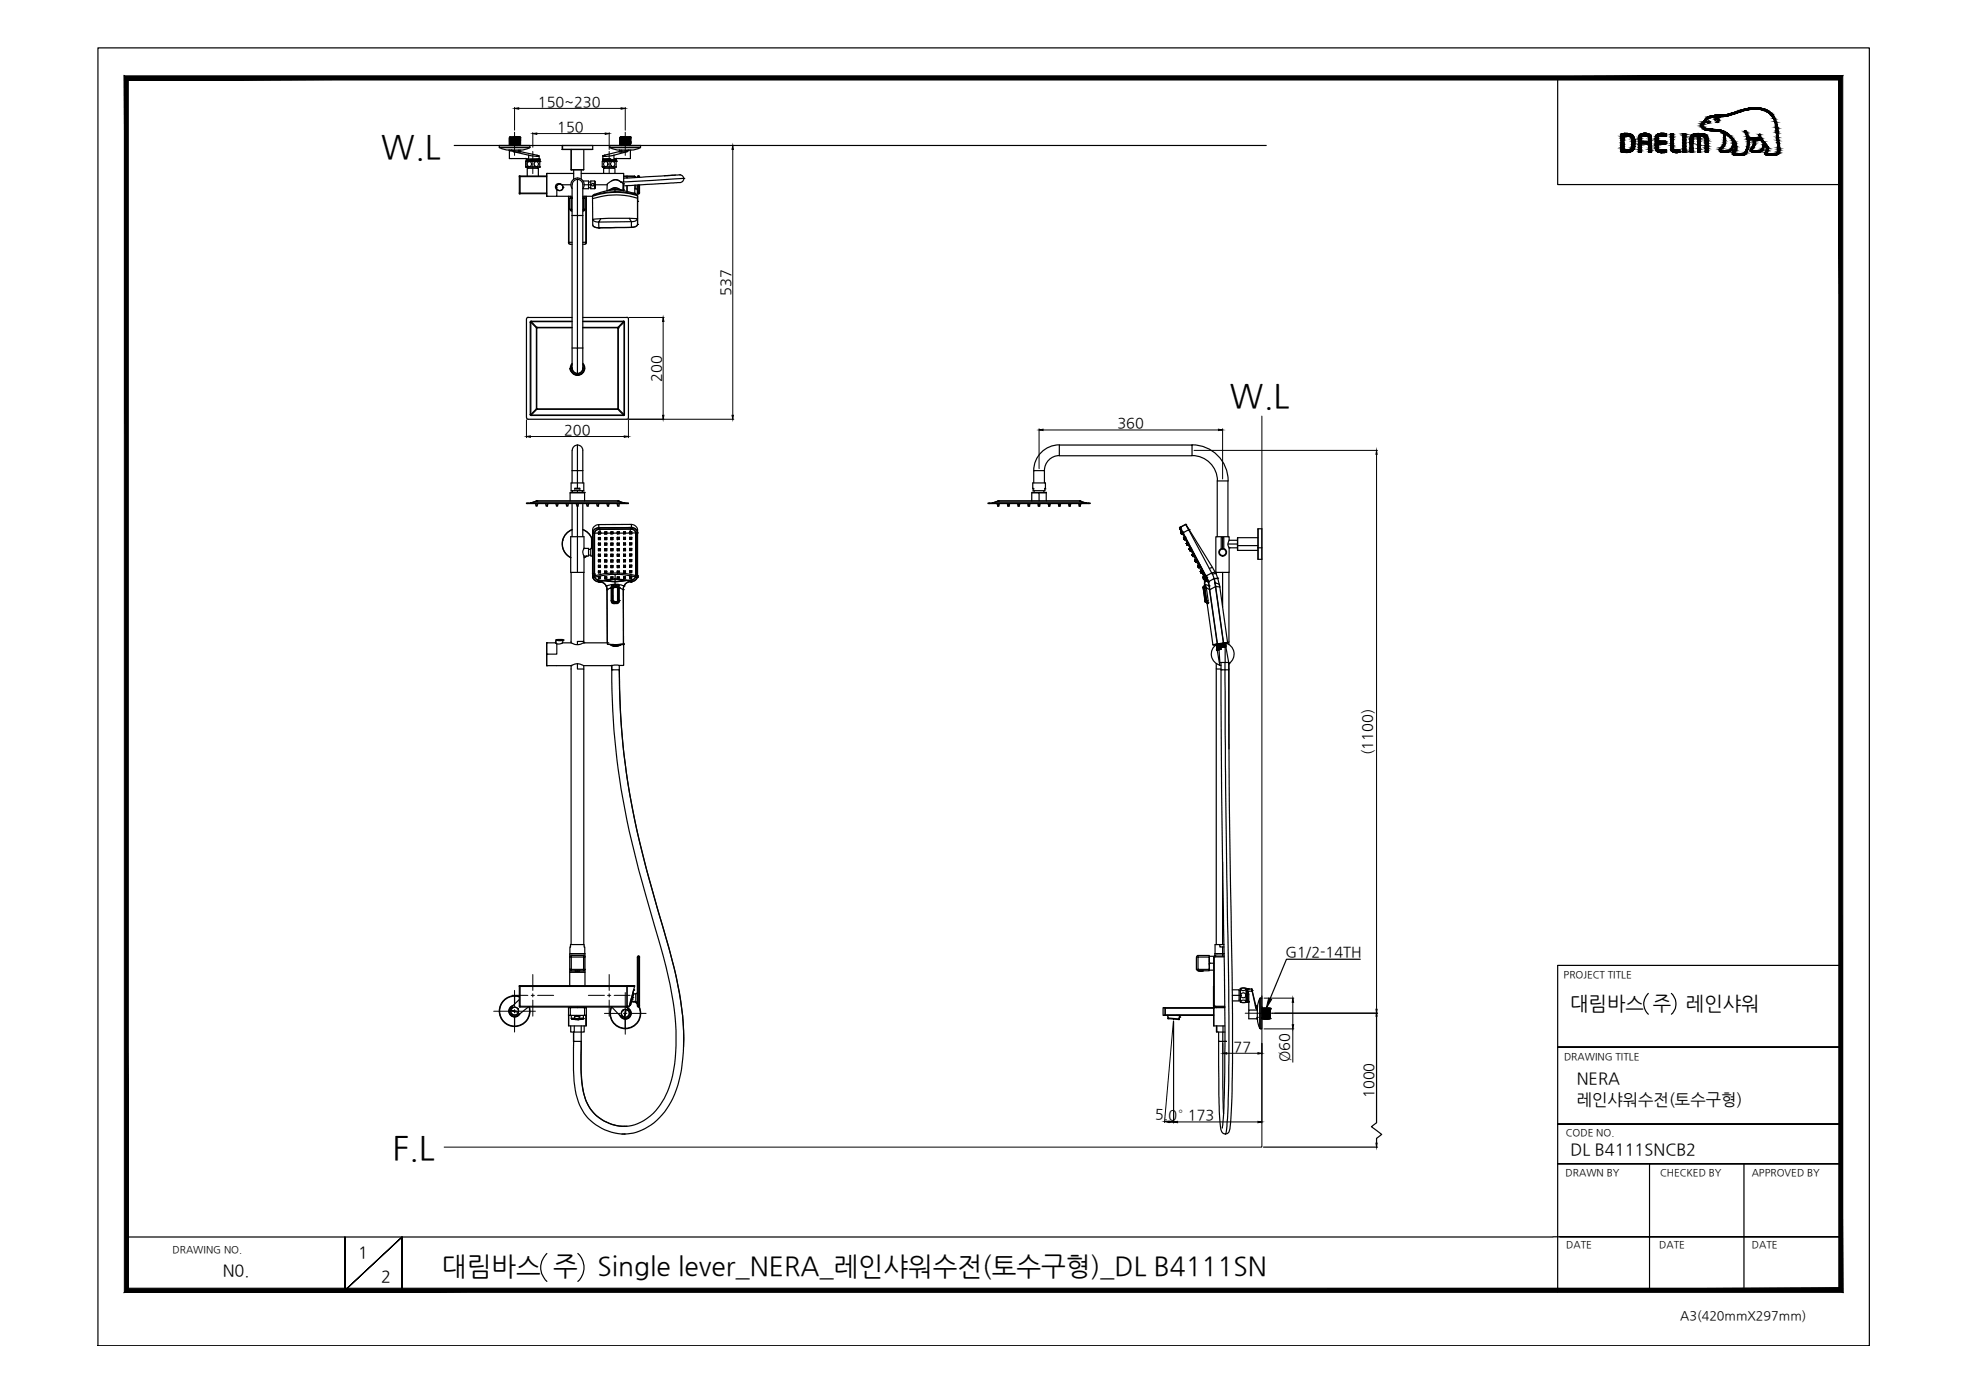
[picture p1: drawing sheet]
<svg xmlns="http://www.w3.org/2000/svg" width="420mm" height="297mm" viewBox="0 0 420 297" stroke-linecap="round" stroke-linejoin="round" font-family="sans-serif">
<defs><g id="words">
<g font-size="7">
<text x="81.4" y="33.8">W.L</text>
<text x="262.5" y="86.8">W.L</text>
<text x="83.8" y="247.2">F.L</text>
</g>
<g font-size="5.6">
<text x="94.3" y="272.2">대림바스 주</text>
<text x="127.5" y="272.2">Single lever_NERA_레인샤워수전(토수구형)_DL B4111SN</text>
</g>
<g font-size="4.2">
<text x="335.1" y="215.4">대림바스 주</text>
<text x="359.8" y="215.4">레인샤워</text>
</g>
<g font-size="3.5">
<text x="336.5" y="231.4">NERA</text>
<text x="336.5" y="235.7">레인샤워수전(토수구형)</text>
<text x="335.1" y="246.4">DL B4111SNCB2</text>
<text x="76.4" y="268.5">1</text>
<text x="47.5" y="272.3">N0.</text>
<text x="81.3" y="273.6">2</text>
</g>
<g font-size="3.1">
<text x="114.8" y="22.7">150~230</text>
<text x="118.9" y="28.1">150</text>
<text x="155.9" y="63.1" transform="rotate(-90 155.9 63.1)">537</text>
<text x="141.1" y="81.5" transform="rotate(-90 141.1 81.5)">200</text>
<text x="120.4" y="92.8">200</text>
<text x="238.4" y="91.3">360</text>
<text x="292.8" y="161.1" transform="rotate(-90 292.8 161.1)">(1100)</text>
<text x="274.3" y="204.3">G1/2-14TH</text>
<text x="263.2" y="224.4">77</text>
<text x="275.2" y="226.7" transform="rotate(-90 275.2 226.7)">Ø60</text>
<text x="246.5" y="238.8" transform="rotate(2 246.5 238.8)">5.0°</text>
<text x="253.5" y="239">173</text>
<text x="293.2" y="234.3" transform="rotate(-90 293.2 234.3)">1000</text>
</g>
<text font-size="2.7" x="358.5" y="281.6">A3(420mmX297mm)</text>
<g font-size="2.1">
<text x="333.7" y="208.6">PROJECT TITLE</text>
<text x="333.7" y="226.2">DRAWING TITLE</text>
<text x="334.1" y="242.4">CODE NO.</text>
<text x="334.1" y="251">DRAWN BY</text>
<text x="354.2" y="251">CHECKED BY</text>
<text x="373.8" y="251">APPROVED BY</text>
<text x="36.8" y="267.4">DRAWING NO.</text>
<text x="334.2" y="266.4">DATE</text>
<text x="354.1" y="266.4">DATE</text>
<text x="373.8" y="266.4">DATE</text>
</g>
</g></defs>
<!-- layer: 1 -->
<g fill="none" stroke="#000" stroke-width=".25">
<path d="M106.5 31h6.6v.4h-6.6zM106.6 31.5h6.4l-1.5 .5h-2.9M106.6 31.4v.1M106.6 31.5l1.2 .4 .8 .1M108.7 29.6h.1M108.7 29.4h.1M108.7 30.2h.1M108.7 30.8h.1M108.7 32.1h.1M108.7 29.6h1.6l-1.5 .1M108.7 29.9h.1M108.7 30.1h.1"/>
<path d="M108.7 29.8h.1M108.7 30.4h.1M108.7 30h.1M108.7 30.5h.1M108.7 30.7h.1M108.7 30.6h.1M108.7 31h.1M108.7 32v1.8l3.8 .1M108.7 29.5h.1M108.7 30.2l.1 .1M108.7 29.7h.1M108.7 30.8l.1 .1"/>
<path d="M108.7 29.4v.1M108.7 29.8v.1M108.7 30v.1M108.7 30.4v.1M108.7 30.6v.1M108.7 29.3l2.1-.1-2 .1M108.7 29.3h.1M108.8 29.5h.1M108.8 29.3h.1M108.8 29.4h.1M108.8 30.3h.1M108.8 30.1h.1"/>
<path d="M108.8 29.9h.1M108.8 29.7h.1M108.8 30.4h.1M108.8 30.9h.1M108.8 30.7h.1M108.8 30.5h.1M108.8 29.3v.1M108.8 29.9v.1M108.8 30.5v.1M108.8 29.6h-.1M108.8 29.4h-.1M108.8 30.4h-.1"/>
<path d="M108.8 30.2h-.1M108.8 30h-.1M108.8 29.8h-.1M108.8 31h-.1M108.8 30.7l-.1 .1M108.8 30.6h-.1M108.8 29.5v.1M108.8 29.7v.1M108.8 30.1v.1M108.8 30.3v.1M109.1 32v.2l-.4-.1M109.4 31h.1"/>
<path d="M109.5 32.4l-.4-.4 1.5 .2 .2 .3M109.5 32.4l1.3 .1 .3-.1h-.1M109.5 32.4l3.3 .7M110.2 29.7l-1.5 .1M110.2 29.7l-1.4 .1M110.6 32v.2h.3M110.6 30.2h.1M110.6 30.7h.1M110.6 30.4l-1.9 .1M110.6 30.4h.3M110.6 29.6h.1M110.6 29.7v.1"/>
<path d="M110.6 29.9v.1M110.6 30.3v.1M110.6 30.5v.1M110.6 30.7v.1M110.6 30.9v.1M110.8 37.7h.2v-.2h-.2v3.9h.2v-.2h-.2M110.8 29.2h.1M110.8 29.6l-.6 .1M110.8 29.4l-2 .1M110.8 29.7h-.6M110.8 29.5l-2 .1M110.8 29.3l-2 .1"/>
<path d="M110.8 30.2l-2 .1M110.8 30l-2 .1M110.8 29.8l-2 .1M110.8 30.3l-2 .1M110.8 30.1l-2 .1M110.8 29.9l-2 .1M110.8 31h-.7M110.8 30.8l-2 .1M110.8 30.6l-2 .1M110.8 30.4l-2 .1M110.8 30.9l-2 .1M110.8 30.7h-2"/>
<path d="M110.8 30.5l-2 .1M110.8 29.6v.1M110.8 29.3h.1M110.8 30.2v.1M110.8 29.9h.1M110.8 30.8v.1M110.8 30.5h.1M110.8 29.3l.1 .1M110.8 29.5h.1M110.8 29.7h.1M110.8 30.1h.1M110.8 30.3h.1"/>
<path d="M110.8 30.7h.1M110.8 30.9h.1M110.8 29.2v.1M110.8 29.4v.1M110.8 29.8v.1M110.8 30v.1M110.8 30.4v.1M110.8 30.6v.1M110.8 31h.1M110.8 29.2l-2.1 .1M110.9 32.3l.1 .1M110.9 29.9h.1"/>
<path d="M110.9 30.5h.1M110.9 29.4h.1M110.9 32.2h.1M110.9 29.6h.1M110.9 29.6h-.6M110.9 29.4l-2.2 .1M110.9 29.7l-.6 .1M110.9 29.7h.1M110.9 29.5l-2.2 .1M110.9 29.5h.1M110.9 29.4h-2.2M110.9 29.8h.1"/>
<path d="M110.9 29.8l-2.2 .1M110.9 30h.1M110.9 30l-2.2 .1M110.9 30.2h.1M110.9 30.2h-2.2M110.9 30.3l-2.2 .1M110.9 30.1l-2.2 .1M110.9 29.9l-2.2 .1M110.9 30.5l-2.2 .2M110.9 30.7h.1M110.9 30.7l-2.2 .1M110.9 31h.1"/>
<path d="M110.9 31h-1.5M110.9 30.4h.1M110.9 30.5l-2.2 .1M110.9 30.9l-2.2 .1M110.9 29.4h-.1M110.9 29.6h-.1M110.9 29.8h-.1M110.9 29.9l-.1 .1M110.9 30.2h-.1M110.9 30.4h-.1M110.9 30.5l-.1 .1M110.9 30.7l-.1 .1"/>
<path d="M110.9 31h-.1M110.9 29.5v.1M110.9 29.7v.1M110.9 30.1v.1M110.9 30.3v.1M110.9 32v.2M110.9 32.2v.1M110.9 32.3h.1M111 37.6h5.7M111 32.4l4 .9h-1.1l-1.1-.2M112.1 33.8l.3 .1M112.2 35.6h.1"/>
<path d="M112.2 34.5h.1M112.2 34.5v1.1M112.3 34.4h.1M112.3 35.6h.1M112.3 35.6v.1M112.3 34.4l-.1 .1M112.3 35.6h2.8M112.3 34.4h2.8M112.3 34.3h.1M112.3 35.7h.1M112.3 34.3v.1M112.3 34.3l2.8 .1"/>
<path d="M112.3 34.2h.1M112.3 34.1v.1M112.4 34v.1M112.4 34.3h-.1M112.4 34.2v.1M112.4 34.1h-.1M112.5 37.6v-1.7h2.4v1.7M112.7 35.7v.2M112.7 34h-.4h.1M112.7 34l2.3-.1-2.6 .1M112.8 33.1l-.1 .9M113.1 31.4l-.1 .1"/>
<path d="M114.2 34.5a.51 .51 0 0 1 .7 .6 .51 .51 0 0 1-.8 .3l-.1-.5zM114.7 34.2v.1M114.7 35.7v.2M115 34.2h.1M115 34.2l-2.6 .1M115 34.1l-2.6 .1M115 34.3h.1M115 34.3h-1.6M115 34.1v.1M115 34h.1M115 34l-2.6 .1M115 33.9h.1"/>
<path d="M115 33.9v.1M115 34l-2.7 .1M115 34.2l-2.7 .1M115 34.3h-2.7M115 34.1h.1M115 34.1l-2.7 .1M115 33.3v.8M115 34.2v.1M115.1 35.7h.1M115.1 34.4h.1M115.1 35.6v.1M115.1 35.6h.1"/>
<path d="M115.1 34.4l.1 .1M115.2 34.5l-.1 1.1M115.2 34.5h.1M116.7 37h.1M116.7 37.7h-5.7v3.5h5.7M116.7 37v4.9M118.5 39.9l.2 .1M118.7 40h.1M118.7 40a.74 .74 0 0 0 .7 .7 .74 .74 0 0 0 .8-.7M118.7 40a.74 .74 0 0 1 .7-.7 .74 .74 0 0 1 .8 .7M119.8 39.4a.74 .74 0 0 0-1.1-.1 .74 .74 0 0 0 .1 1.1M119.9 39.4h1.9"/>
<path d="M120 31.9h.1M120 31.9v-.9h6.5v.9h-6.5h6.5M120 31v.9M120.1 40h.1M121.9 36.2h2.7M121.9 31.9v4.4M121.9 31.9v4.4l2.7-.1v-4.3M122.1 39.4v6.6M122.4 37h-5.7v4.9M122.4 36.3v2M123.2 38.3v7.7h-1.1M123.2 38.3a1.12 1.12 0 0 1 1.2 1.1v39.2a1.12 1.12 0 0 1-1.2 1.1 1.12 1.12 0 0 1-1.1-1.1"/>
<path d="M123.2 38.3a1.12 1.12 0 0 0-1.1 1.1M124 37h9.1v1.9h-.6a1.43 1.43 0 0 0-2-.3M124 36.3v2M124.4 38.6h1.2v.8h.5v-.8h.8l.1 .8h2.6M124.6 39.4h1v.9h-1.2M125.6 38.8h.5M126.2 39.4h-.1v.9h.8l.1-.2v-.7h-.1v.9M126.2 39.4l.3-.3 .3 .3M126.2 39.4l.3 .3 .3-.3M126.9 38.6v.8h-.1M128.5 35.6h.1M128.5 34.4v1.2"/>
<path d="M128.6 35.6h.1M128.6 35.6h2.9M128.6 35.6v.1M128.6 35.7h.1M128.6 33.9h.1M128.6 33.9h1.5v.1M128.6 34.3h.1M128.6 33.3v.6M128.7 33.9v.2l1.4-.1M128.7 34.1h.1M128.7 34.1v.1M128.7 34.2h.1"/>
<path d="M128.7 34.3h.1M128.7 34.2l-.1 .1M128.8 37v-1.1h2.4v1.1M129 33.1l-.4 .2 .9 .1 1.5-.3M129 33.1h.1M129 35.7v.2M129.1 34.2v.1M130.1 31h6.6v.4h-6.6zM130.1 34h.1M130.1 34l-1.4 .1M130.1 33.9l-1.4 .1M130.1 33.9h.1"/>
<path d="M130.2 31.4v.1M130.5 34.5a.51 .51 0 0 1 .7 .6 .51 .51 0 0 1-.8 .3l-.1-.5zM131 33.1l.1 1M131 35.7v.2M131.3 34.1h.1M131.3 34.1l-2.6 .1M131.3 34.3h.1M131.3 34.3h-1M131.3 34.3h-2.6M131.3 34.1v.1M131.3 34.2l-2.7 .1M131.3 34.2h.1"/>
<path d="M131.3 34h.1M131.3 34l-2.7 .1M131.3 34v.1M131.3 34.2v.1M131.4 34.3h.1M131.4 34.3l-2.8 .1h2.9M131.5 34.3v.1M131.5 34.4h.1M131.5 34.5v1.1M131.5 34.5h.1M131.5 35.6v.1M131.6 33.8l-.5 .3"/>
<path d="M131.6 33.8l-.2 .2M132.1 32.4l.4 .1 1.3-.1M132.1 32.4l-3.1 .7M132.2 32h2.9l1.5-.5h-6.4l1.2 .4 .8 .1M132.3 29.8h.1M132.3 32v.3l-.2 .1M132.3 29.6h.1M132.3 29.4l.1 .1M132.3 30.2h.1M132.3 30l.1 .1M132.3 29.8l.1 .1M132.3 29.6l.1 .1"/>
<path d="M132.3 31h.1M132.3 30.8h.1M132.3 30.6l.1 .1M132.3 30.4l.1 .1M132.3 29.4h.1M132.3 30h.1M132.3 30.4h.1M132.3 30.6h.1M132.3 30.7v.1M132.4 29.3l.9-.1-.9 .1M132.4 29.3h.1M132.4 29.5h.1"/>
<path d="M132.4 29.4h.1M132.4 30.2h.1M132.4 30.1h.1M132.4 29.9h.1M132.4 29.6h.1M132.4 30.3h.1M132.4 29.7h.1M132.4 30.8h.1M132.4 30.7h.1M132.4 30.5h.1M132.4 30.9h.1M132.4 29.3v.1"/>
<path d="M132.4 29.6v.1M132.4 30.2v.1M132.4 30.8v.1M132.4 29.5l-.1 .1M132.4 29.4h-.1M132.4 30.3l-.1 .1M132.4 30.1l-.1 .1M132.4 29.9l-.1 .1M132.4 29.7l-.1 .1M132.4 30.9l-.1 .1M132.4 30.7h-.1M132.4 30.5l-.1 .1"/>
<path d="M132.5 29.7l-.2 .1M132.6 38.9h.1M132.7 32v.2h-.4M132.7 30.2h.1M132.7 30.7h.1M132.7 30.4h-.4M132.7 29.6h.1M132.7 29.7v.1M132.7 29.9v.1M132.7 30.3v.1M132.7 30.5v.1M132.7 30.7v.1"/>
<path d="M132.7 30.9v.1M133 39.2h.1M133 39.2v.1M133 39.2a2.1 2.1 0 0 0-3.4 .1v1.4a7.3 7.3 0 0 1 3.3 0M133 39.2v1.5M133 39.3h.1M133.1 39.2h.1M133.1 37.6h.7v.4v-.4h1.6l.1 .1M133.1 38l11.6-.6a.93 .93 0 0 1 1.2 .7M133.1 37.7h2.4M133.3 29.2h1.1M133.8 39.6v1.3"/>
<path d="M133.8 32.4l.4-.4-1.5 .2-.2 .3M133.8 32.4l-2.8 .7M133.9 29.3l-1.6 .1M133.9 29.3h.6M134.4 29.2h.1M134.4 30.4l-2 .1M134.4 30.4h.1M134.4 29.4l.1 .1M134.4 29.8l.1 .1M134.4 30l.1 .1M134.4 30.2l.1 .1M134.4 30.6l.1 .1"/>
<path d="M134.4 30.8l.1 .1M134.4 31h.1M134.4 29.6l-1.9 .1M134.4 29.2l-.5 .1M134.4 29.4l-2 .1M134.4 29.2l-2 .2M134.4 30.2l-2 .1M134.4 29.9l-2 .2M134.4 29.8l-2 .1M134.4 30.4l-2.1 .2M134.4 31h-.3M134.4 30.7l-2 .2"/>
<path d="M134.4 30.5l-2 .2M134.4 29.2l-2 .1M134.4 29.2l.1 .1M134.4 29.6l.1 .1M134.5 30.3l-.1 .1M134.5 30.3h.1M134.5 30.1h.1M134.5 29.3h.1M134.5 29.5l-2.1 .1M134.5 29.3l-2.1 .2M134.5 29.3l-2.2 .1M134.5 29.7l-2.1 .1"/>
<path d="M134.5 29.7h.1M134.5 29.5l-2.2 .1M134.5 29.5h.1M134.5 30.1l-2.1 .1M134.5 29.9l-2.1 .2M134.5 29.7l-2.1 .2M134.5 29.7l-2.2 .1M134.5 29.9l-2.2 .1M134.5 30.1l-2.2 .1M134.5 30.3l-2.2 .1M134.5 30.5l-2.2 .1M134.5 30.7l-2.2 .1"/>
<path d="M134.5 30.9l-2.2 .1M134.5 30.9l-2.1 .1M134.5 30.7l-2.1 .1M134.5 30.5l-2.1 .2M134.5 30.3l-1.8 .1M134.5 30.7h-2.2M134.5 30.7h.1M134.5 29.5l-.1 .1M134.5 32v1.8h-2.9M134.5 29.9h.1M134.5 30.5h.1M134.5 30.9h.1"/>
<path d="M135.5 37.7h.1M135.5 37.7v.2M135.5 39.5v1.7M135.7 39.5v.8h-.2M136 37.7v.2M136 39.5v1.5M136.2 39.5v1.5h.1v-1.5M136.2 37.5l-.2 .2M136.3 37.8v-.2h-.1v.3M136.3 37.5l.2 .2M136.5 37.7v.1M136.5 39.5v1.5"/>
<path d="M136.7 31.4l-.1 .1M144.1 37.4l-2.3 .1M145 37.3h.1M145.9 38.1h.1M145.9 38.1l-12.8 .7M145.9 38.1a1.19 1.19 0 0 1-1.6 .9l-11.3 .7M111 41.3h5.7M116.7 41.9h.1M118.8 40.4v1.5h-2.1M118.8 41.9h3.3M118.8 40.4l.2 .2M121.3 41.9v9.8"/>
<path d="M121.4 41.9v10.1M121.4 52l.3 .1M121.6 44.7l.3 .3M121.7 52.1h.4M121.7 41.9v.4h.4h-.2M121.9 42.3h-.3v2.4h.3v.3h.2M121.9 42.3h.1M122.1 51.7h-.7v.3M122.1 42.3h-.2v2.4h.2M122.1 46v32.6M122.1 40.2a1.42 1.42 0 0 1 .2-1.8 1.42 1.42 0 0 1 1.9 0 1.42 1.42 0 0 1 .2 1.8M124.4 42.3h.1v2.4h-.1"/>
<path d="M124.4 46h-1.2v28.3h1.2M124.4 52.1h.3M124.4 41.9h2M124.4 42.3h.1M124.5 42.3h.3v2.4h-.3v.3h-.1M124.7 41.9v.4h-.3M124.9 44.7l-.3 .3M125 41.9v10.1l.1-.3h-.7M125.1 52l-.3 .1M125.1 41.9v9.8M125.6 40.1h.5M126.4 42.4l.1 5.6a1.12 1.12 0 0 0 1.3 .6"/>
<path d="M126.4 41.9v.5M126.5 48.1l.4 .3 .6 .2 7.2-.1M127.8 48.6h.1M128.2 46.7h7.8a1.12 1.12 0 0 1-1.3 .6l-7 .1zM128.2 46.7l-1.7 .1a1.16 1.16 0 0 0 1.2 .6l.1 1.2M130.1 40.5a1.63 1.63 0 0 1 2.3 0M131.2 40.1v.3M131.2 40.4l-1.5 .3M131.2 40.4l1.6 .3M131.2 40.5h.1M131.2 40.5v.5M131.2 40.4v.1"/>
<path d="M132.8 40.7h.1M132.9 40.7l-.5-.2a2.12 2.12 0 0 0-2.5 .1l-3.2 .9-.2 .2M132.9 40.7l2.7 .6 .4 .3M133 40.5v-1.2v1.4M133 40.5h.1M133 40.5v.2M133 40l.1 .7M133.1 40.5h.1M134.3 46.6l.4 .7v1.2M134.7 48.5h.1M134.7 48.5l-6.9 .1M135 41.2h.5"/>
<path d="M135.5 41.3h.1M135.5 41.2v.1M135.7 40.3l.3 .3M136 41.6a14.8 14.8 0 0 0-9.5 .2l-.1 .1M136 41.6v.2a15.1 15.1 0 0 0-9.6 .1M136 41.2v-.2h.2v.4h.1v-.4h.2l-.2 .3M136 48a1.24 1.24 0 0 1-1.3 .5M136 43v-1.2v6.1M136 41.2l.2 .1M136 47.9h.1M136 43v4.9M136 43h.1"/>
<path d="M136 42.3a15.5 15.5 0 0 0-9.6 .1M136 47.9a1.26 1.26 0 0 1-1.3 .6M136 41.8v1.2M112.3 68v21.2M112.7 67.7h9.4M112.7 67.7l-.3 .3M113.1 68.8v19.6M113.1 68.8h.2M113.3 68.8v19.6M113.3 68.8l1.2 1.1M113.4 68.6l-.3 .2M113.4 68.6l-.1 .2"/>
<path d="M113.4 68.6h8.7M113.4 68.6h.1M113.4 68.6l1.1 1.3M114.5 69.9v17.4h17.4M114.5 69.9h.1M114.5 69.9h7.6M121.7 78.6h.1M121.7 78.6l.1 .6zM121.8 78.6a1.46 1.46 0 0 0 1.4 1.4 1.46 1.46 0 0 0 1.5-1.4M122.1 69.9h-7.6v17.4h17.4M122.1 74.3h1.1v5.4M122.1 78.6a1.16 1.16 0 0 0 1.1 1.1"/>
<path d="M122.1 77.7l-.3 .9M122.1 77.8a1.38 1.38 0 0 0 1.1 2.1 1.38 1.38 0 0 0 1.2-2.1M122.1 78.4v.2M122.1 77.5a1.55 1.55 0 0 0 .1 2.2 1.55 1.55 0 0 0 2.1 0 1.55 1.55 0 0 0 .1-2.2M123.2 79.7v.1M124.4 69.9h7.5v17.4M124.4 67.7h9.4M124.4 68.6h8.6M124.4 78.4v.2a1.16 1.16 0 0 1-1.2 1.1M124.4 77.7l.3 .9M124.7 78.6h.1M131.9 69.9h.1"/>
<path d="M133 68.6l-1.1 1.3M133 68.6l.3 .2M133 68.6l.2 .2M133 68.6h.1M133.2 68.8h.1M133.2 68.8v19.6M133.2 68.8l-1.3 1.1M133.3 68.8l-.1 19.6M133.8 67.7l.3 .3M134.1 68v21.1l-.3 .4M112.4 89.1l.3 .4M112.7 89.5h21.1"/>
<path d="M113.1 88.4l.3 .3M113.1 88.4h.2M113.3 88.4l.1 .2M113.4 88.7h19.6M113.4 88.6v.1M113.4 88.6h19.6M114.5 87.3h.1M114.5 87.3l-1.1 1.3M114.5 87.3l-1.2 1.1M122.1 96.1v7M123.2 95v5.4h-1.1M123.2 95a1.12 1.12 0 0 1 1.2 1.1"/>
<path d="M123.2 95a1.12 1.12 0 0 0-1.1 1.1M124.4 96.1v7M131.9 87.3h.1M131.9 87.3l1.3 1.1M131.9 87.3l1.1 1.3M133 88.7l.3-.3zM133 88.6v.1M133.2 88.4l-.2 .2M226 95h28.4v2.3h-28.4zM226.1 94.9a5.5 5.5 0 0 0-5.5 5.5M226.1 97.2a3.2 3.2 0 0 0-3.2 3.2M254.4 94.9a7.7 7.7 0 0 1 7.7 7.7"/>
<path d="M254.4 97.2a5.4 5.4 0 0 1 5.4 5.4M112.7 107.3h21.4v.2h-.3M113.2 107.3h.1M113.3 107.3h.1M113.4 107.3h.1M114.2 107.5l.2 .3h.2l.2-.3M114.4 107.8v.2h.2v-.2M114.5 106.9h.1M114.5 106.9l-1.2 .4M114.5 106.9h17.4M114.6 106.9h-.1M116.4 107.5l.1 .3h.3l.2-.3"/>
<path d="M116.5 107.8v.2h.3v-.2M118.6 107.5l.1 .3h.3l.2-.3M118.7 107.8v.2h.3v-.2M120 115.3h.1M120.1 115.3a3.2 3.2 0 0 0 1.7 3.7M120.8 107.5l.1 .3h.3l.1-.3M120.9 107.8v.2h.3v-.2M121.7 106.9v-1.7h3v1.7M121.8 105.1h2.9M121.8 105l-.1 .1M122.1 104.7v.4M122.1 107.5v7"/>
<path d="M122.1 113a3.3 3.3 0 0 0-2.1 2.9 3.3 3.3 0 0 0 1.8 3.1M122.1 113a3.2 3.2 0 0 0-2 2.3M122.2 104.7v.4M122.7 104.2l.3 .1 .7-.1M122.7 104.7h1M122.9 107.5l.2 .3h.2l.2-.3M123.1 107.8v.2h.2v-.2M123.2 108v14.1h1.4v-3.4M123.2 104.7v.4M124.2 104.7v.4M124.4 100.4h-1.2v3.8h-.5v.5h-.8v-1.6h2.7v1.6h-.9v-.5h-.5M124.4 104.7v.4"/>
<path d="M124.4 107.5v7M124.4 113a3.2 3.2 0 0 1 1.8 1.9M124.4 113a3.3 3.3 0 0 1 1.9 1.8M124.6 117h1v1.7h-1M124.6 117v-2.5h-2.8v7.6h1.4M124.6 117h.1M124.6 117v.1a1.4 1.4 0 0 0 0 1.6M124.7 105.1h.1M124.7 105l.1 .1M125.1 107.5l.2 .3h.2l.2-.3M125.2 118.6l-.5 .4M125.3 107.8v.2h.2v-.2"/>
<path d="M125.3 118.7l-.6 .3M125.6 117.2h.5M125.6 118.5h.5M126.2 117h-.1v1.7h.3M126.2 117l.2 .1M126.5 114.7h-.3v2.3M126.5 113.1v9.9M126.5 113.8h.1M126.5 113.8v9.2M126.5 115.1v7.9M126.5 113.1v.7M126.5 113.8v9.2l.3-.1v-9.1"/>
<path d="M127.3 107.5l.1 .3h.3l.1-.3M127.4 107.8v.2h.3v-.2M127.7 113.8v.1M127.7 113.6h.4v.3h-.4zM127.7 113.5v.1M127.7 111.9l-.8 .3a.86 .86 0 0 0-.4 .9M127.8 112.7h.1M127.8 112.6v.1M127.8 112.6h.1M127.8 112.7l-1 .4-.3 .7M127.8 112.6a1.23 1.23 0 0 0-1.3 1.2M127.8 112.7l.1 .2"/>
<path d="M127.9 119.7h.1M127.9 118.5h.1M127.9 117.3h.1M127.9 116.1h.1M127.9 114.9h.1M127.9 113.7h.1M127.9 113a1.01 1.01 0 0 0-1 .9M127.9 112.9a1 1 0 0 0-1.1 .9h-.3M127.9 113.7v.1M127.9 114.9v.1M127.9 116.1v.1M127.9 117.3v.1"/>
<path d="M127.9 119.7v.1M127.9 113l.4 .8M127.9 113h.1M128 112.9v.1M128.1 119.5h-.4v.4h.4v-.5h-.4v.5M128.1 118.3h-.4v.4h.4v-.4h-.4v.4M128.1 117.2h-.4v.3h.4v-.4h-.4v.4M128.1 116h-.4v.3h.4v-.4h-.4v.4M128.1 114.8h-.4v.4h.4v-.5h-.4v.5M128.1 113.9l-.4 .1M128.1 113.8h.2M128.1 113.6v-.1h-.2h-.2v.3h-.8"/>
<path d="M129.1 113.8v.2M129.1 119.6h.4M129.1 119.4l.4 .1v.4h-.4zM129.1 118.4h.4M129.1 118.3h.4v.4h-.4zM129.1 117.2h.4M129.1 117.1h.4v.4h-.4zM129.1 116h.4M129.1 115.9h.4v.4h-.4zM129.1 114.8h.4M129.1 114.7h.4v.5h-.4zM129.1 113.6h.4v.3h-.4z"/>
<path d="M129.1 113.5v.1M129.1 113.9v.1M129.3 117.3h.1M129.3 119.7v.1M129.3 119.8h.1M129.3 118.5v.1M129.3 118.6h.1M129.3 116.1v.1M129.3 116.2h.1M129.3 114.9v.1M129.3 115h.1M129.3 113.7v.1"/>
<path d="M129.3 113.8h.1M129.3 117.3v.1M129.4 107.5l.2 .3h.3l.1-.3M129.5 113.9l-.4 .1M129.5 113.6v-.1h-.4v.3h-.8M129.6 107.8v.2h.3v-.2M130.4 113.8v.1M130.4 119.6h.4M130.4 119.5h.4v.4h-.4zM130.4 118.4h.4M130.4 118.3h.4v.5h-.4zM130.4 117.1h.4v.4h-.4z"/>
<path d="M130.4 116h.4M130.4 115.9h.4v.4h-.4zM130.4 114.8h.4M130.4 114.7h.4v.5h-.4zM130.4 113.6h.4v.2h-.4zM130.4 113.5v.1M130.6 118.5h.1M130.6 116.1h.1M130.6 114.9h.1M130.6 113.7h.1M130.6 119.7h.1M130.6 117.3h.1"/>
<path d="M130.6 113.7v.1M130.6 114.9v.1M130.6 116.1v.1M130.6 117.3v.1M130.6 118.5v.1M130.6 119.7v.1M130.8 117.2h-.4M130.8 113.8l-.4 .1M130.8 113.6v-.1h-.4v.3h-.9M131.6 107.5l.2 .3h.3l.1-.3M131.7 113.8v.1M131.7 119.6h.5"/>
<path d="M131.7 119.5l.5-.1v.5h-.5zM131.7 118.4h.5M131.7 118.3h.5v.4h-.5zM131.7 117.2h.5M131.7 117.1h.5v.4h-.5zM131.7 116h.5M131.7 115.9h.5v.4h-.5zM131.7 114.8h.5M131.7 114.7h.5v.4l-.5 .1zM131.7 113.6v.3M131.7 113.5v.1M131.8 107.8v.2h.3v-.2"/>
<path d="M131.9 106.9h.1M131.9 106.9h-17.4l-1.1 .4M131.9 106.9l1.1 .4h-19.6M131.9 119.7h.1M131.9 118.5l.1 .1zM131.9 117.3h.1M131.9 116.1h.1M131.9 114.9l.1 .1zM131.9 113.7h.1M131.9 113.7v.1M131.9 114.9v.1M131.9 116.1v.1"/>
<path d="M131.9 117.3v.1M131.9 118.5v.1M131.9 119.7v.1M131.9 106.9l1.3 .4M132.2 113.8l-.5 .1M132.2 113.6h-.5M132.2 113.6v.2h-.5M132.2 113.6l-.5-.1v.3h-.9M133 107.3h.1M133 107.3h.2M133.1 119.5h.4M133.1 119.4h.4v.5h-.4z"/>
<path d="M133.1 118.3h.4M133.1 118.3h.4v.4h-.4zM133.1 117.2h.4M133.1 117.1l.4-.1v.5h-.4zM133.1 116h.4M133.1 115.8h.4v.5h-.4zM133.1 114.7h.4v.4h-.4zM133.1 113.8v.1M133.1 113.6h.4v.2h-.4zM133.1 113.5v.1M133.2 107.3h.1M133.2 118.5h.1z"/>
<path d="M133.2 117.3h.1zM133.2 116.1h.1zM133.2 114.9h.1zM133.2 113.8h.1zM133.3 119.7h.1M133.3 118.5h.1M133.3 119.7v.1M133.3 117.3v.1M133.3 116.1v.1M133.3 114.9v.1M133.3 113.7v.1M133.3 117.4h.1"/>
<path d="M133.3 116.2h.1M133.3 113.8h.1M133.5 114.7l-.4 .1M133.5 113.8l-.4 .1M133.5 113.6l-.4-.1v.3h-.9M133.8 107.3v.2h-21.1v-.2h-.4v.2h.4M134.3 113.7l-.8 .1M134.4 118.3h.4v.4h-.4v-.5l.4 .1M134.4 117.1h.4v.4h-.4v-.5l.4 .1M134.4 115.9h.4v.4h-.4v-.5l.4 .1M134.4 114.7h.4v.4h-.4v-.4h.4M134.4 113.8v.1"/>
<path d="M134.4 113.6h.4v.2h-.4zM134.4 113.5v.1M134.4 113.7v.2M134.6 119.6h.1M134.6 118.5h.1M134.6 117.3h.1M134.6 116.1h.1M134.6 114.9h.1M134.6 113.7h.1M134.6 112.9h.1M134.6 112.9l.6 .2 .5 .6M134.6 112.9l-6.6 .1"/>
<path d="M134.6 112.9h-6.7M134.6 113.7v.1M134.6 119.6v.1M134.6 112.9l-.3 .8M134.7 112.5v-.6h-7l.1 .7M134.7 112.6h.1M134.7 112.5v.1M134.7 111.9a1.39 1.39 0 0 1 1.3 1.8M134.7 112.6l.6 .1 .4 .3 .3 .7h-.3a1 1 0 0 0-1.1-.8M134.7 112.5a1.24 1.24 0 0 1 1.3 1.2M134.7 112.5h.1M134.7 112.6l-6.9 .1"/>
<path d="M134.7 112.5l-6.9 .1M134.7 112.6l-.1 .3M134.8 119.5l-.4-.1v.5h.4v-.4h-.4M134.8 113.8l-.4 .1M134.8 113.7h.9v.2M134.8 113.6v-.2l-.4 .1v.2h-.1M135.7 113.5v9.3M135.7 113.7v9.1zM135.7 113.8h.1M136 113.7h.1M136 113.7v9.2l-.3-.1M136 113.7v9.2"/>
<path d="M211.1 107.3h-.3v.2h.3M211.1 107.3h21.2v.2h-21.2zM211.7 107.3h.1M211.8 107.3h.1M211.9 107.3h.1M212.7 107.5l.2 .3M212.9 107.8h.1v.2h.1v-.2M212.9 107.8v.2h.1M213 107.5v.3h.1M213 106.9h.1M213 106.9l-1.2 .4M213 106.9h17.4"/>
<path d="M213.1 106.9h-.1M213.3 107.5l-.2 .3M214.9 107.5l.1 .3M215 107.8v.2l.3-.2M215.2 107.5v.3h-.2M215.3 107.8v.2h-.1M215.5 107.5l-.2 .3M217.1 107.5l.1 .3M217.2 107.8h.2v.2h-.2zM217.4 107.5v.3h.1M217.5 107.8v.2h-.1M217.7 107.5l-.2 .3"/>
<path d="M219.3 107.5l.1 .3M219.4 107.8v.2h.3v-.2M219.4 107.8h.3M219.5 107.5v.5M219.8 107.5l-.1 .3M220.2 106.9v-1.7h1.5v1.7M220.3 105.1l3 .1v1.7M220.3 105l-.1 .1M220.4 103.1h2.7l-.1 1.6h-2.5zM220.4 104.2l.1 .1M220.5 104.3h.1M220.6 103.1v-2.7h2.3v2.7"/>
<path d="M220.7 104.7v.4M221.4 107.5l.2 .3M221.6 107.8v.2h.1M221.7 107.8h.2v.2h-.2zM221.7 107.5v.3h-.1M221.7 105.1h1.5M222 107.5l-.1 .3M222.7 104.7v.4M223 104.3h.1M223.1 104.2l-.1 .1M223.2 105l.1 .1M223.6 107.5l.2 .3"/>
<path d="M223.8 107.8v.2h.1M223.9 107.8h.1v.2h-.1zM223.9 107.5v.3h-.1M224.2 107.5l-.2 .3M225.8 107.5l.1 .3M225.9 107.8v.2l.3-.2M226 107.5v.3h-.1M226.2 107.8v.2h-.2M226.3 107.5l-.1 .3M228 107.5l.1 .3M228.1 107.8h.1v.2h.2v-.2M228.1 107.8v.2h.1"/>
<path d="M228.2 107.5v.3h.2M228.5 107.5l-.1 .3M230.2 107.5l.1 .3M230.3 107.8h.1v.2h.1v-.2M230.3 107.8v.2h.1M230.4 106.9h.1M230.4 106.9h-17.4l-1.1 .4M230.4 106.9l1.1 .4h-19.6M230.4 107.5v.3h.1M230.4 106.9l1.3 .4M230.7 107.5l-.2 .3M231.5 107.3h.1"/>
<path d="M231.5 107.3h.2M231.7 107.3h.1M232.3 107.3h.3v.2h-.3M251.7 112.7l.4 .8-.3-.6M251.7 112.7h.1M251.7 112.7l.1 .2M251.7 112.6h.1M251.7 112.6v.1M251.7 112.6l.4 .9M251.8 112.6l-.1 .1M251.8 112.6h.1M251.8 112.6l.6 1.1"/>
<path d="M251.8 112.6l.1 .3M251.8 112.5h.1M251.8 112.5v.1M251.8 112.9h.1M251.8 112.5l-.1 .1M251.8 112.5l.7 1.2M251.9 113h.1M251.9 113l.2 .5M251.9 112.9h-.1M251.9 112.9h.1M251.9 112.9l.5 .8M252 113.6h.1"/>
<path d="M252 113.6l.1 .3M252 113.6l.1 .2M252 112.9h.1M252 112.9l.4 .8M252 112.9l-.1 .1M252 112.9l.2 .6M252 113.7v.1M252 113.8h.1M252 113.6l.2 .2M252.1 113.9v.1M252.1 113.9h.1M252.1 113.8l.1 .1"/>
<path d="M252.1 113.8h.1M252.1 113.7h.1M252.1 113.7v.1M252.1 114h.1M252.1 113.5h.1M252.1 113.5l-.1 .1M252.2 113.9h.1M252.2 113.5h.1M252.2 113.8v.1M252.2 113.8h.1M252.2 113.5l-.2 .1M252.2 113.5l.2 .2"/>
<path d="M252.2 113.4l-.2 .2M252.3 113.8l.5 .9M252.4 113.7h.1M252.4 113.7l.1 .1M252.4 113.7v.1M252.4 113.7l4.9 9.2M252.4 113.8l-.2 .1M252.4 113.8l4.8 9M252.5 113.7l1.1-.7 4.4 8.3 .6 1-1.3 .6M252.5 113.7h-.1M252.5 113.7l4.8 9.2M252.5 114.8h.1"/>
<path d="M252.5 114.8l.3 .4-.3-.4M252.6 114.8h.1M252.6 114.8l.2 .3M252.6 114.7l.2 .4M252.6 114.7v.1M252.6 115l-.1-.2 .2 .4M252.6 114.9h.1M252.6 114.9l.1 .1M252.6 114.7h.1M252.6 115l.1 .2M252.7 115h.1M252.7 114.9v.1"/>
<path d="M252.7 115.2h.1M252.7 114.9h.1M252.8 115.2h.1M252.8 115.1h.1M252.8 115.1l-.2-.3 .2 .4M252.8 114.7h.1M252.8 114.9h.1M252.8 114.7l-.3 .1M252.8 114.7l-.2 .1M252.8 115.1v.1M252.8 114.7h-.2h.2M252.8 114.7h-.2"/>
<path d="M252.8 114.7l.2 .3-.2 .1M252.9 115l.5 .9M253 111.9l-1.3 .7M253 111.9l.7 1.1M253 111.9h.1M253 111.9l.2 .3M253 111.9l-1.2 .6M253.1 116l.3-.1zM253.1 116l.3 .3-.3-.3M253.1 116h.1M253.2 116l.2 .3-.2-.3M253.2 116h.1"/>
<path d="M253.2 115.9l.2-.1-.1 .1M253.2 116.1l.1 .1M253.2 115.9l.2 .4M253.2 112.2l.5 .8M253.3 116.2h.1M253.4 115.9l-.3 .1 .3 .3M253.4 116.3h.1M253.4 115.9h.1M253.4 116.1l-.1 .1M253.4 116.1h.1M253.4 115.9l-.3 .1M253.4 115.9l-.2 .1"/>
<path d="M253.4 115.8h.1M253.4 115.8l-.2 .2M253.4 115.8l.2 .4-.2 .1M253.5 116.3l.4 .8M253.7 117.2l.2-.1zM253.7 117.2l.2 .3-.2-.3M253.7 117.2h.1M253.7 113h.1M253.7 113l5.6 9.1M253.8 117.2h.1M253.8 117.2l.1 .3-.1-.3M253.8 117.2l.2 .3-.2-.3"/>
<path d="M253.8 117.3l.1 .1M253.9 117.1l.2-.1zM253.9 117.4h.1M253.9 117.3v.1M253.9 117.1l.1 .4M253.9 117.1h.1M253.9 117.5h.1M253.9 117.1l-.1 .1M253.9 117.1l-.2 .1M253.9 117.3h.1M254 117l-.2 .2 .2-.1M254 117h.1"/>
<path d="M254 117.5h.1M254 117.3h.1M254.1 117h.1M254.1 117l.1 .4h-.1l.4 .9M254.4 118.3h.1M254.4 118.4h.1M254.4 118.4l.1 .3-.1-.3M254.4 118.4l.1 .4M254.4 118.5l.1 .1M254.5 118.3l.2-.1-.2 .1M254.5 118.6h.1M254.5 118.5v.1"/>
<path d="M254.5 118.3l.2 .4M254.5 118.8h.1M254.5 118.3h.1M254.5 118.7h.1M254.5 118.5h.1M254.5 118.3h-.1M254.5 118.3l-.1 .1M254.5 118.7v.1M254.6 118.3h-.2h.2M254.6 118.7l-.2-.4 .2 .4M254.6 118.3h.1M254.6 118.5h.1"/>
<path d="M254.6 118.3l-.2 .1M254.7 118.7h.1M254.7 118.2h.1M254.7 118.7h-.1M254.7 118.2l.2 .3-.2 .2M254.7 118.6l.4 .9M255 119.6h.1M255 119.6l.1 .3M255 119.6v.1M255 119.5h.1M255 119.7h.1M255 119.7v.1"/>
<path d="M255 119.8h.1M255 119.7l.1 .1M255 119.8l.1 .1M255.1 119.8h.1M255.1 119.7v.1M255.1 119.5l.2 .4M255.1 119.9h.1M255.1 119.9l-.1-.3 .2 .3M255.1 119.5h.1M255.1 119.5h-.1M255.1 119.5l-.1 .1M255.2 119.9l-.2-.4 .2 .4"/>
<path d="M255.2 119.4h.1M255.2 119.6v.1M255.2 119.4l-.2 .2M255.2 119.9h.1M255.2 119.4l-.2 .1 .2-.1M255.2 119.7h.1M255.2 119.9h-.1M255.3 119.9h-.1M255.3 119.4l.2 .3-.2 .2M255.3 119.4l-.2 .1M255.3 119.8l.4 .9M259.7 114.5v-11.9h2.3v11.9"/>
<path d="M260.6 117.1v-2.4h.5v2.4M260.9 114.7v2.5M260.9 118.5v.2M262 116.1h2.1M262.3 115.3v-.8h-2.9v7.6h2.9v-5.2M262.3 116.9h.1M262.3 115.3l-.1 .1a1.3 1.3 0 0 0 .1 1.5M262.3 115.3h1.8M262.3 116.9h1.8M264.1 116.4v1M264.1 116.4v1h4.3M264.1 114.7v1.7h4.3"/>
<path d="M268.4 114.7h-4.3v1.7M268.4 112.9l.9-.1v4.1h-.9zM268.4 116.9l.1 2.5M268.5 112.8v4.1M269.3 116.9v2.5l-.9-.1M116.7 139.6h.1M116.7 137.2h.1M116.7 137.2v4.8M116.7 137.2h1.8M118.5 137.2l.3 .2M118.5 137.2h.1M118.7 136.6h.1"/>
<path d="M118.7 136.6l.5 .1 1-.1M118.7 136.6l-.2 .6M118.7 136.5h.1M118.7 136.5v.1M118.7 136.5h1.3l.1 .1-1.1 .1zM118.8 137.4v2.2h-2.1v2.4M120 137.2h1.9M120.1 136.5l.1 .1M120.2 136.6h.1M120.2 136.6l-.3 .7-1.1 .1M121.9 137.2a2.6 2.6 0 0 0 2.7 0M121.9 122.1v15.1"/>
<path d="M124.6 122.1v14.8h-1.4v.7M124.6 137.2h.1M124.6 137.2h5.3M124.6 136.9v.3M126.4 122.4h.1M126.4 122.3v.1M126.4 122.4l.1 .6M126.5 123h.1M126.5 123.3h.1M126.5 123v.3M126.5 123.3l.4 .5 .9 .4M126.5 123l.1 .3"/>
<path d="M126.8 122.7h.1M126.8 122.7l.1 .2M126.8 122.9l.1 .3-.3 .1 .2 .4 .4 .3 .6 .1M126.9 122.5h.1M126.9 123.2l.3 .4 .7 .3M126.9 123.2l.3 .3 .5 .3 1.1 .1M127.7 123.1h.4v.4h-.4zM127.7 123v.1M127.8 124.1h.1M127.8 123.8l-.4-.1 .5 .1M127.8 124.2h.2M127.8 124.1v.1"/>
<path d="M127.8 124.2h.1M127.9 124.2h.1M127.9 124.1h.1M127.9 123.8l3.4 .3v-.5l-2.4 .3a12.6 12.6 0 0 0 4.9-.1M127.9 123.9h.7M127.9 123.2l.1 .1zM127.9 122.1h.1M127.9 120.9h.1M127.9 123.8v.1M127.9 124.1v.1M127.9 124.1l-.1 .1M127.9 120.9v.1"/>
<path d="M127.9 123.2v.1M128 124.2h.1M128 124.2a1.61 1.61 0 0 1 1.5 1.6M128 124.1a7.9 7.9 0 0 1 3.3 0v.6l-1.9 .4-.5-.6zM128 124.1v.1M128.1 123.1v-.1h-.4v.5M128.1 121.9h-.4v.4h.4v-.5h-.4v.5M128.1 120.7h-.4v.4h.4v-.5h-.4v.5M128.6 123.9l-.8 .2M128.6 123.9h.2M128.8 123.9h.1M129.1 123.1l.4 .1v.3h-.4z"/>
<path d="M129.1 121.9h.4M129.1 121.8h.3l.1 .5h-.4zM129.1 120.7h.4M129.1 120.7h.3l.1 .4h-.4zM129.1 123v.1M129.3 122.1h.1M129.3 120.9h.1M129.3 123.3v.1M129.3 123.4h.1M129.3 121h.1M129.3 120.9v.1M129.3 122.1v.1"/>
<path d="M129.4 125.1h.1M129.4 125.1l.1 .7M129.5 123.2l-.1-.2h-.3v.5M129.5 125.8h.1M129.5 125.8l.9-.4v2.8M129.5 125.8l.1 11.6 1.5 .2 1.9-.2M129.5 125.7v.1M129.5 125.6l.1 11.6M129.6 137.5l1.2 .1 2.2-.1M130.2 137.5a1.79 1.79 0 0 0 2.3 .1M130.4 122.3l-3.5 .6v-9.3v9.3M130.4 123.2h.4v.4h-.4z"/>
<path d="M130.4 122h.4M130.4 121.8h.4v.5h-.4zM130.4 120.7h.4M130.4 120.7h.4v.4h-.4zM130.4 123.1v.1M130.4 125.4h.2M130.4 128.2h.2M130.5 123.6l-1.7 .3M130.5 124.9l.2 .3M130.5 124.9l-.1 .5h.2v2.8M130.6 122.1h.1M130.6 120.9h.1"/>
<path d="M130.6 125.4h.1M130.6 128.2h.1M130.6 128.6h.1M130.6 128.2l.1 .2M130.6 123.3h.1M130.6 120.9v.1M130.6 122.1v.1M130.6 123.3v.1M130.6 125.4v2.8M130.6 128.2h.2M130.6 128.2l.3 .3M130.7 125.2h.1"/>
<path d="M130.7 125.2l-.1 .2M130.7 128.2h.1M130.7 125.4h.1M130.7 128.2l.2 .3M130.7 125.4v2.8M130.7 128.2l.2 .2M130.8 125.4v2.8M130.8 128.2h.1M130.8 128.2l.1 .2M130.8 125.4h.1M130.8 125.4v2.9M130.8 123.2v-.1h-.4v.5"/>
<path d="M130.8 122.3h.9M130.9 125.2h.1M130.9 125.2l.7 .1M130.9 125.2l-.2 .2M130.9 125.1h.1M130.9 125.4h.1M130.9 125.3v.1M130.9 125.3h.1M130.9 125.3l-.1 .1M130.9 125.2l-.3 .2M130.9 125.4h-.1M130.9 125.1l-.2 .1"/>
<path d="M130.9 125.1h.4M130.9 125.2h.7M130.9 125.4h.7M130.9 125.1v.1M130.9 128.4h.8M130.9 128.4h.1M130.9 128.5l.1 .3M130.9 128.5h-.2l-.1 .1M130.9 128.5h.1M130.9 128.5h.8M131 128.8h.1M131 124.8l-.1 .3"/>
<path d="M131 124.8l-.5 .1M131 124.8l.3 .1M131.3 124.9h.1M131.3 124.9v.2M131.3 125.1h.3M131.3 124.1h1.1a2.66 2.66 0 0 1 2.2 0M131.3 122.6v.9l-.5 .1M131.6 124.8h.1M131.6 124.8v.3M131.6 124.8l.4 .1M131.6 124.8l-.3 .1M131.6 125.2h.1"/>
<path d="M131.6 125.2l.3 .2M131.6 125.3l.2 .1M131.6 125.4h.1M131.6 125.3v.1M131.6 125.2l.2 .2M131.6 125.4h.2M131.6 125.1l.3 .1M131.6 125.1v.1M131.6 125.2v.1M131.7 128.4h.1M131.7 128.5h.1M131.7 128.5l-.1 .3"/>
<path d="M131.7 123.5l-.4 .1 2.3 .2-2.3 .3M131.7 123.2h.5v.4h-.5zM131.7 121.8h.5v.5h-.5zM131.7 120.7h.5M131.7 120.7h.5v.4h-.5zM131.7 123.1v.1M131.8 128.2h.1M131.8 125.4h.1M131.8 128.2l-.1 .2M131.8 125.4v2.8M131.8 125.4l.1 2.8M131.9 125.4h.1"/>
<path d="M131.9 125.4v2.8M131.9 128.2l-.2 .2M131.9 128.5h.1M131.9 128.5l.1 .1M131.9 128.2l-.2 .3M131.9 125.2l.1 .1M131.9 128.2h.1M131.9 128.5h-.2M131.9 125.2l.1 .2M131.9 123.3l.1 .1zM131.9 122.1h.1M131.9 120.9h.1"/>
<path d="M131.9 120.9v.1M131.9 122.1v.1M131.9 123.3v.1M132 128.2l-.1 .3M132 125.4h.1M132 125.3v.1M132 125.3h.1M132 124.9h.1M132 124.9l-.1 .3M132 128.2h-.1M132 124.9l.2 .5h-.2M132 125.4v2.8"/>
<path d="M132 137.8l-1.1 .1M132.1 123.6l1.6 .2M132.2 125.4h.1M132.2 125.4h-.2M132.2 128.2h.1M132.2 128.2h-.2M132.2 123.2l-.5-.1v.5M132.2 121.9l-.5 .1M132.2 122.3l3.5 .5M132.3 137.6l-.5 .2h-1.2M132.3 137.6h.1M132.3 137.6l-1.8 .2"/>
<path d="M132.4 137.5l-.5 .2h-1.5M132.5 137.6h.6v4.4h-8.5M132.5 137.5v.1M133 137.5h.1M133 125.8v11.6M133 125.8h.1M133 125.8l-.8-.4v2.8a.68 .68 0 0 1-1 .6 .6 .6 0 0 1-.8-.6M133 137.4v.1M133 137.4h.1M133 137.2l.1 .4M133.1 137.4h-.1M133.1 123.1h.4v.4h-.4z"/>
<path d="M133.1 121.9h.4M133.1 121.8h.4v.5h-.4zM133.1 120.6h.4v.5h-.4zM133.1 123v.1M133.2 125h.1M133.2 125l-.2 .8M133.2 123.3h.1zM133.2 120.9h.1zM133.3 123.3h.1M133.3 122.1h.1M133.3 120.9h.1M133.3 120.9v.1"/>
<path d="M133.3 123.3v.1M133.5 123.1v-.1h-.4v.5M133.5 120.7h-.4M133.6 123.8h.1M133.9 123.9l.8 .2M134.4 123.1l.4-.1v.4l-.4 .1zM134.4 123v.1M134.6 124.1h.1M134.6 124.1a1.6 1.6 0 0 0-1.6 1.7M134.6 123.2h.1M134.6 124.1l-1 .3-.4 .6-1.3-.3h-.6v.2M134.6 122h.1"/>
<path d="M134.6 120.8h.1M134.6 120.8v.1M134.6 122v.1M134.6 123.2v.1M134.6 123.8l.6-.1 .5-.5h.3l-.4 .6-.9 .3M134.6 123.8l-.8 .1M134.6 123.8h-.8M134.6 123.8h.1M134.7 124.1h.1M134.8 123.8l.4-.1-.6 .1M134.8 120.7l-.4-.1v.4v-.3h.4v.3h-.4M134.8 123h-.4v.5"/>
<path d="M134.8 121.8h-.4v.4h.4v-.4l-.4 .1M135.6 123.1a1.63 1.63 0 0 1-1.9 .7M135.7 122.7h.1M135.7 122.8l-.1 .3a16.6 16.6 0 0 0-8.7 .1v-.3M135.7 122.5v.2M135.7 122.9v.3M135.7 122.8h.1M136 123.2h.1M136 123h.1M136 122.9h.1M136 123.2l-.5 .7-.8 .2M136 122.9v.3"/>
<path d="M136 122.9v.1M255.6 120.7h.1M255.6 120.7l.1 .4M255.6 120.7l.2-.1-.2 .1M255.6 120.7l.2 .4-.2-.4M255.6 120.9l.1 .1M255.7 121h.1M255.7 120.9v.1M255.7 120.7l.2 .3M255.7 121.1h.1M255.7 121.1l-.1-.4 .2 .4M255.7 120.7l.2-.1-.2 .1"/>
<path d="M255.7 120.7h.1M255.7 120.7h-.1M255.8 120.7h.1M255.8 120.8v.1M255.8 120.6h.1M255.8 121.1h.1M255.8 120.9h.1M255.9 121h.1M255.9 120.6h.1M255.9 121l-.1 .1M255.9 120.6l.2 .4h-.2M255.9 121l.4 .8"/>
<path d="M256.1 121.9h.1M256.1 121.9l.3 .4-.3-.3M256.1 122l.2 .3M256.2 121.9l.2 .4M256.2 121.9h.1M256.2 122.1l.1 .1M256.3 122.2h.1M256.3 122.1h.1M256.3 122.3h.1M256.3 121.8h.1M256.3 121.8l.2 .4-.2-.3M256.3 121.9h.1"/>
<path d="M256.3 121.8l-.2 .1M256.3 121.8l-.1 .1M256.3 121.8v.1M256.4 121.8h.1M256.4 122.3h.1M256.4 122h.1M256.4 122v.1M256.4 122.1h.1M256.4 121.8l-.2 .1M256.5 121.8l-.2 .1M256.5 122.3h.1M256.5 122.3l.7 .5"/>
<path d="M256.5 122.2l.2 .4M256.5 121.8l-.4 .2M256.5 121.8l-.4 .1M256.5 121.8l.2 .3-.3 .2M256.7 123.2h.1M256.7 122.6l.2 .5M256.7 123.2l.5-.2 .1 .3-.1 .1M256.7 122.6l.6 .5-.1-.3M256.7 125.4h.1M256.7 125.3h.1M256.7 125.3v.1M256.7 125.4l.5 2.9"/>
<path d="M256.7 123.2l.1 .4M256.7 123.3l.1 .1M256.7 125.3h.2M256.7 125.4l.5 2.8M256.8 125.3v.1M256.8 125.3l-.1 .1M256.8 123.1l-.1 .1M256.8 123.4h.1M256.8 123.1l.2 .4zM256.8 125.4h.1M256.9 123.1h.1M256.8 123.6h.1"/>
<path d="M256.9 123.3h.1M256.9 125.2h.1M256.9 125.2v.1M256.9 125.2v.2M256.9 123.1h-.1M256.9 123.1l-.2 .1M256.9 125.4h-.1l.4 2.8M256.9 125.1h.1M256.9 125.1v.1M256.9 125.4h.1M256.9 125.1l.1 .1M256.9 123l.2 .5z"/>
<path d="M256.9 125.4l.5 2.8M256.9 123.5l-.1 .1M257 125.2v.2M257 125.2l.1 .2M257 123.6v.5M257 123.5l.5 .3M257 123.2h.1M257 123.2v.1M257 123.7v.4M257 123.5v.1M257 125.1h-.1M257 124.9l-.1 .2"/>
<path d="M257 125.4h.1M257 124.9h.1M257 124.1h.1M257 124.7l.4 .7M257 124.3a.65 .65 0 0 0 .8 .6l.2 .1M257 123.3h.1M257 124.2v.5M257 124.1v.5M257 123h.1M257 124.7v.2M257.1 124.8l-.2 .3M257.1 123.5h-.1"/>
<path d="M257.1 125.4l.4 2.8M257.1 125.4h.1M257.1 124.1h.1M257.2 128.4h.1M257.2 122.8h.1M257.2 128.2v.2M257.2 128.3v.1M257.2 128.4h.2M257.2 128.2h.2M257.2 123l-.4 .1M257.2 128.2h.1M257.2 122.9l.3 .3"/>
<path d="M257.2 122.8l.1 .1M257.2 124.9l-.2 .3M257.3 123h.1M257.3 122.9h.1M257.3 122.9l.2 .3M257.3 122.9v.1M257.3 123.1l.2 .7M257.4 128.5h.1M257.4 128.4h.1M257.4 128.4v.1M257.4 128.2v.3M257.4 123.2a.49 .49 0 0 1 .1 .7l.3 .2"/>
<path d="M257.4 128.4l.1 .2M257.4 128.4h-.2M257.4 128.5l.1 .1M257.4 128.5l.2 .3M257.4 128.2l.1 .3M257.4 128.2h.1M257.4 125.4h-.3M257.4 125.4h-.3l.4 2.8M257.4 125.4l.4 2.8-.2 .6M257.4 125.4l.7 .4M257.4 123.9h.1M257.5 128.6h.1"/>
<path d="M257.5 128.5h.1M257.5 128.5l.3 .1M257.5 123.2h.1M257.5 128.5h-.1M257.5 123.8l-.5 .3M257.5 123.8h.1M257.5 123.2l.3 .9M257.5 128.6l.1 .2M257.5 123.9h.1M257.5 128.2v.3M257.5 123.9l-.5 .2 .4-.2M257.5 123.9l.3 .2"/>
<path d="M257.5 123.2l.4 .9M257.5 123.8v.1M257.5 123.8l-.4 .3 .4-.2M257.6 128.8h.1M257.6 123.8l-.2 .1M257.6 123.8h.1M257.6 128.8l1.3 8.8M257.6 123.8l-.1 .1M257.6 123.8h-.1M257.8 128.6h.1M257.8 128.2h-.3M257.8 124.1h.1"/>
<path d="M257.8 124.1l.2 .9M257.8 124.1l.3 1.7M258 125h.1M258 125v.1M258 125l.1 .8M258.1 125.8l1.6 11.6M258.1 125.8h.1M258.1 125.8l1.7 11.6M258.7 121.1l-.7 .2M258.7 122.6l.4 .9M258.8 137.6h.1M258.9 137.6h.1"/>
<path d="M259.1 123.5h.1M259.1 123.5l.2 .9M259.1 123.5l.3 1.7M259.1 123.5l-1.2 .6M259.2 124.4h.1M259.3 124.4h.2a.66 .66 0 0 1 .8 .9l-.9-.1zM259.3 122.1l-.7 .2 .1 .3M259.3 122.1l.5 1.3M259.3 137.6l2.2-.4 .7 4.5M259.3 137.7h.1M259.3 137.6v.1M259.3 137.6h-.4"/>
<path d="M259.4 125.2l1.7 12-1.3 .2M259.4 125.2h.1M259.4 125.2l-1.3 .6M259.4 122.3l-.7 .3M259.4 125.2l1.7 12M259.5 137.7l1-.2-1 .2 1-.1-.9 .2M259.5 137.6l.8 4.4h.2M259.5 122.1v.4M259.6 137.5a2.43 2.43 0 0 0-1.1 2.5 2.43 2.43 0 0 0 1.8 1.9M259.6 137.9l1.8-.3zM259.7 138.7h.1M259.7 137.4h.1"/>
<path d="M259.7 137.4l.1 .1M259.7 137.4l-.9 .2M259.8 137.5h.1M259.8 137.4v.1M259.8 137.4h.1M259.8 137.4h-.1M259.8 137.5l-.9 .1M259.8 123.4l-.7 .1M259.8 123.4h.1M259.8 123.4l.5 1.9 1.6 11.8M260.1 138.6l.2 2.8h1.9v1.5M260.1 138.6h.1"/>
<path d="M260.1 138.6l-.5 .1h.1M260.2 138.6l-.6 .1h.1M260.4 138.6h-.2l.4-.2-.9 .2M260.4 137.4v.1M260.5 137.7h.1M260.5 137.6l1-.2zM260.5 137.9l-.9 .1M260.5 137.9h.1M260.5 138.1h.1M260.5 138.1h.9v3.3M260.6 138.6l-.9 .1 .4-.1M260.9 122.1v7.4"/>
<path d="M261.1 137.3h.1M261.1 137.3l-1.3 .2M261.1 137.2v.1M261.1 137.2h.1M261.4 138.1h.1M261.4 137.6h.1M261.5 137.2h.1M261.5 137.3l-1 .2M261.5 137.5l-1 .1M261.5 138l-1.8 .4M261.5 138l-1.8 .3M261.5 137.8l-1.9 .3 1.9-.3"/>
<path d="M261.5 137.8l-1.9 .4 2-.3M261.5 137.4h.1M261.5 137.8h.1M261.5 138h.1M261.5 137.2a2.43 2.43 0 0 1 1.8 1.9 2.43 2.43 0 0 1-1 2.5M261.5 137.5l-1.9 .4M261.5 137.7l-1.9 .4M261.5 137.7l-1 .2M261.5 137.7v.1M261.5 137.6h-.1M261.5 137.2v.1M261.6 137.9l-.1 .1"/>
<path d="M261.9 137.2l-.8 .1M261.9 137.2h.1M261.9 137.2h-.4M261.9 137.1l-.8 .1M261.9 137.1h.1M262.2 122.1v15.5M116.7 142h.1M116.7 142h5.2M121.9 142h.1M121.9 142a2.38 2.38 0 0 1 2.7 0M121.9 142v59.6M123.2 141.6v1.2h1.4v58.8"/>
<path d="M124.6 142v.8M130.5 142.9h.1M130.5 142.9a158.4 158.4 0 0 0 6.6 45.5l.7 2.7a204.4 204.4 0 0 1 5.5 20.9 41.6 41.6 0 0 1-.3 19.4 12.2 12.2 0 0 1-8.1 8.8 8.9 8.9 0 0 1-10.6-8.2 53.8 53.8 0 0 1-.3-9.8M130.5 142.9h1.6a162.9 162.9 0 0 0 6.7 45.8l.9 3a179.8 179.8 0 0 1 5.5 21.7l.6 4.9 .1 5.1M130.5 142v.9M132.2 142a162.4 162.4 0 0 0 7.1 48.6 241.3 241.3 0 0 1 5.6 21 44.9 44.9 0 0 1-.2 19.9 14 14 0 0 1-9.5 10.3l-2.5 .2M259.5 141.6v1.2h1M259.5 142.8v58.8M260.5 142.9h.1M260.5 142.9h.9M260.5 142.9l.2 25.9 .4 25.3a741.7 741.7 0 0 1 0 43.7l-.3 2.9M260.5 141.4v1.5"/>
<path d="M261.4 142.9h.8M261.4 142.9l.3 40.4a1252.4 1252.4 0 0 1 .4 52.6l-.3 4.8a1.41 1.41 0 0 1-.3 1.3M261.4 141.4v1.5M262.2 142.9l.1 29.2 .5 31.5a415.3 415.3 0 0 1-.2 36.1l-.2 1.3a.97 .97 0 0 1-.9 1M262.2 141.6l.3-.1-.3 .2M262.2 141.6v18.2M260.9 184v17.6M108.6 215.8h.1M109 215.7l1.6 .3M109 215.6v.1M109 215.6a.83 .83 0 0 1 1.4-.5 .83 .83 0 0 1-.3 1.4 .83 .83 0 0 1-1.1-.8M109 215.6l1.6 .2"/>
<path d="M109.3 214.8a1.12 1.12 0 0 0-.3 1.7 1.12 1.12 0 0 0 1.7-.1M109.4 214.6a1.21 1.21 0 0 0-.5 2 1.21 1.21 0 0 0 2-.3M109.5 214.6a1.25 1.25 0 0 0-.6 2 1.25 1.25 0 0 0 2.1-.3M109.5 215l-.1 .1M109.8 217.1v1.9M109.8 212.5v1.8M110.4 215.2h.1M110.6 216.2l-.1 .1M110.8 212.7a3.2 3.2 0 0 0-4.2 2.7 3.2 3.2 0 0 0 3.5 3.6 3.2 3.2 0 0 0 2.8-4.1M110.8 210.5h.2v-.2h-.2v4.4M110.8 214.7h.2v.2h-.2zM110.8 213.3l-1.7 1.6a1.12 1.12 0 0 0-.1 1.6 1.12 1.12 0 0 0 1.6 .1"/>
<path d="M110.8 212.6a3.3 3.3 0 0 0-4.2 2.8 3.3 3.3 0 0 0 3.5 3.6 3.3 3.3 0 0 0 2.9-4.1M111 210.3h22.8v4.4h-22.8M112.7 214.9l-2.1 1.7M121.3 216.6v2.3h3.7M121.4 216.6v2.3M121.4 215l-.1 .1M121.6 210.3v-2.9h3.2v2.9M121.6 204.2h2.9v-.3h-2.6v3h-.3zM121.6 204.2v-.7h3.2v.7M121.6 206.9v.5h3.2v-.5M121.6 206.8l.3 .4M121.7 215h3v1.7h-3z"/>
<path d="M121.7 215h-.4v1.6l.4 .1M121.7 201.6h3l.1 1.9h-3.2zM121.8 218.9v1.3h.7v-1.3M121.9 206.9h2.6v-2.7h.3v2.7h-.3v.3h-2.6zM121.9 203.5h.1M121.9 217.4l.2 .1M121.9 214.9v.1M121.9 216.7v.7M121.9 203.9l-.3 .3M122 217.4h.1M122 217.4l.1 .1M122.1 217.5h.1"/>
<path d="M122.1 217.5l1.2 .1M122.1 217.4h1.7l.5 .1-1.5 .1zM122.4 217.4h.1M122.4 217.4h.9M122.6 217.2v-.4h1v.4M122.6 217.2l-.7 .2M122.6 217.2l.2 .2 .8-.2M122.8 207.2l.4 .1M122.8 207.2h.1M123.1 217.4h.1M123.1 217.4h-1.1M123.1 216.8h.1"/>
<path d="M123.1 216.8h-.5M123.1 217.4h1.3l-1.1 .2M123.1 216.8h.5M123.1 216.7v.1M123.2 207.2h.5M123.2 214.9v.1M123.3 217.6h.1M123.3 217.4h.1M123.3 217.4v.2M123.6 217.2l.9 .2M123.6 216.8h.1M123.7 207.2l-.5 .1"/>
<path d="M124 217.4h-.7M124 218.9v3.3M124.4 217.4h.1M124.5 203.5h.1M124.5 217.4h.1M124.5 217.4l-.1 .1M124.5 214.9v.1M124.5 216.7v.7M124.6 203.9l.3 .3M124.7 218.9v1.3h-2.2M124.7 215l.4 .1M124.9 206.8l-.3 .4"/>
<path d="M125 215l.1 .1M125.1 216.6v2.3l-.1-2.3M125.1 215.1v1.4l-.4 .2M132.6 216.6h.1M132.8 215.7h.1M132.9 215.7h.1M133.4 217.5v2.1M133.5 215.4l-.3 1.7M133.6 215.5l-.3 1.6M133.7 214.9l.5 .6M133.8 210.3h1.7l-.1 .2h-1.6zM133.8 215.5l.1 .1"/>
<path d="M133.9 215.1a1.25 1.25 0 0 1 .4 2.1 1.25 1.25 0 0 1-2.1-.6M134 215.2a1.21 1.21 0 0 1 .2 1.9 1.21 1.21 0 0 1-1.9-.5M134.1 215.3a1.12 1.12 0 0 1 .1 1.8 1.12 1.12 0 0 1-1.7-.3M134.3 214.7l-.1 .2h-.4v-.2v.2h-22.8M134.3 215.5a1.12 1.12 0 0 1-.1 1.6 1.12 1.12 0 0 1-1.6-.1M134.3 214.6h.1M134.5 213.8h.1M134.6 216.3h.1M134.6 213.5v.3M134.7 213.2h.2M134.8 213.8h.4M134.8 213.8h.1"/>
<path d="M134.8 212.8h.2M134.9 213.2l-.3 1.1-.2 .1M134.9 213.2h.1M134.9 213.7h.4M135 212.8v.1M135 212.8l-.1 .4M135 213.7h.2M135 212.9h.1M135 212.9l-.5 1.5M135 211.9h.2M135.2 213.8h.1M135.2 212.1h.5v1.7l-.5-.1"/>
<path d="M135.2 211.3h.1M135.2 211.9l-.2 .9M135.2 211.3l-.9 3.3M135.2 213.7h.1M135.2 211.9l-.2 1M135.3 213.8h.1M135.3 213.7l-.1 .1M135.3 213.7v.1M135.4 213.7l.6 .7M135.4 210.5l-1.1 4.2h-.5v-4.2h-22.8v4.2M135.5 213.7l.5 .5M135.7 213.8l.3 .3"/>
<path d="M136 204.3v10.3h.2v-10.3M136 204.2l.2 .1M136 211.7l-.3 .4M136 214.6v.1M136 214.7l.2 .2M136.2 214.6h.1v.3h-.1zM136.2 204.3h.1v10.3h.2M136.2 204l-.2 .2M136.3 204h-.1v.3M136.3 204v.3h.2M136.3 204l.2 .2M136.3 214.8a3.2 3.2 0 0 1-2.9 4.6 3.2 3.2 0 0 1-2.8-4.5l2 2.1"/>
<path d="M136.4 214.8a3.3 3.3 0 0 1-2.9 4.7 3.3 3.3 0 0 1-3-4.7M136.5 204.3v10.4l-.2 .2M136.5 204.2v.1M248.3 215l.3 .1M248.6 216.5l-.3 .2M248.7 216.5v.2h-.4M248.7 216.5v-1.5h-.5v1.7h.1M248.7 215.1v1.4M248.7 215h10.3v.2M248.7 215.2h10.3v3.7M248.7 216.7h10.3M248.7 216.5h10.3"/>
<path d="M249.2 216.7v.5l2.4 .2 .2-.7h-.8M249.2 217.2v.2M249.2 217.4h.1M249.2 217.4l2.4 .2M251.6 217.4v.2M251.6 217.6h.1M251.7 216.7h.1M251.7 217.1l-.1 .5M251.7 217.1h.1M251.8 216.7h.1M251.8 216.7l-.1 .4M255.3 206.8l.4 .4"/>
<path d="M255.7 203.9l-.4 .3M255.8 207.2h.1M255.8 207.2h1M256.7 207.2h-.9M258 204.2v-.3h-2.4v.3h-.3v2.7h.3v-2.7h2.4v3h-2.4v-.3h2.4M258 204.6v.7M258 205.5h.1M258 205.5v.4M258 204.3h.1M258 205.5v1.5h1M258.9 210.5v4.2M259 204.3h.1v10.3h-.1z"/>
<path d="M259 215h.1M259 214.5l.3 .4M259 214.7l.1 .2h2.3M259 214.6v.1M259 210.4v.1M259 214.7l.2 .2M259 218.9h2.4M259.1 204.1h-1.1v1.4h1M259.2 214.5l.1 .2M259.2 203.9l-.2 .4M259.2 203.9h.1M259.2 203.9v.1"/>
<path d="M259.3 201.6h1v.5h.6v1.4h-1.6zM259.3 204.1l-.1 .2M259.6 218.9l.1 1.3M259.6 203.5h.1M259.6 214.9v.1M259.7 218.9v1.3h1.7M260.3 201.6h.9M260.9 203.5h.1M260.9 203.5h.3h-2v.4M260.9 203.5v.5M260.9 202.1h.3M261 218.9v1.3"/>
<path d="M261.2 204h-1.9v.2h1.9M261.4 214.7h-2.1v.2M261.4 215h-2.4v3.9M263 211.2h1.4v2.4h-1.4M263 212.4h1.7M264.4 213.4h.3M264.4 211.4h.3M264.7 212.4h.1M264.7 210.9v1.5M264.7 212.4v1.4M264.7 210.9v2.9M264.7 210.9l.7-.1 .6 .1-.1 1.5"/>
<path d="M264.7 213.8l.7 .2 .6-.2M264.7 212.4a.57 .57 0 0 1 .6-.6 .57 .57 0 0 1 .6 .6M264.7 212.4a.58 .58 0 0 0 .6 .5 .58 .58 0 0 0 .6-.5M264.8 211a.61 .61 0 0 1 1 .2v.1a.61 .61 0 0 1-1-.3zM264.8 213.6l.1-.1a.6 .6 0 0 1 .9 .3l-.1 .1a.58 .58 0 0 1-.9-.3zM265.9 212.4h.1M265.9 210.9v2.9M266 212.4h.1M266 212.4v1.4M266 211.1h.1M266 212.6l-.1 .8M266 213.4v.4"/>
<path d="M266 211.2l.1 2.5M266 213.8h.1M266 211.1l.1 2.6M266 211v.1M266 211h.1M266.1 211h.1M266.1 213.7h.1M266.1 211v2.4M266.1 213.7v.1M266.1 211l-.1 .1M266.1 213.8h.1M266.1 211l.1 2.7-.1-2.6"/>
<path d="M266.1 213.7l-.1 .1M266.1 211v.1M266.1 213.4v.4M266.1 211.1h.1M266.1 213.4h.1M266.2 213.8h.1M266.2 213.7v.1M266.2 211.1l.1 2.5M266.2 211.1l.1 .5M266.2 211v.1M266.2 211h.8M266.3 211.6l.9-.1 .8 3.5"/>
<path d="M266.3 213.7h.1M266.3 213.7v.1M266.3 211.6h.1M266.3 211h.1M266.3 213.8h.1M266.3 213.6v.2M266.3 213.7l.2 .2M266.3 213.8v-2.2l.2 .5v3.4M266.4 211h.1M267 211h.1M267.2 211.4h.1M267.2 211.4l-.2-.4 .2 .5"/>
<path d="M267.2 211.4l.8 3.1M268 214.5l.2 .2M268 215l.3 .2M268 214.5l-.1 .1M268 215l.3 .5M268.1 215.2l.2 .3M268.2 214.7l-.1 .4h.2M268.2 214.7h.1M268.3 215.5h-1.8v1.9h1.8M268.3 217.1l-.1 .3M268.3 217.1h.1M268.3 215v2.5"/>
<path d="M268.3 217.5l.2 1.2 .5 .8M268.8 213.1v6.4M268.9 213h.4v6.6h-.4zM269 213l-.5 .8-.2 1.2M269.3 214.8v.4M269.3 217.1h.1M269.3 215.5l.1 1.8M269.3 217v.4M269.3 217.4h.1M269.3 212.5v.5M269.3 215.2h.1M269.3 215.2l.1 2.1"/>
<path d="M269.3 215.2v.1M269.4 215.2l.1 2.2M269.4 217.3h.1M269.4 215.2l-.1 .1M269.4 217.3l-.1 .1M269.4 215.2h.1M269.4 215.2l.1 1.9M269.4 215.2l.2 2.1M269.4 217.3l.1 .1M269.5 217.4h.1M269.5 217.1h.1M269.5 217.1v.3"/>
<path d="M269.5 215.2h.1M269.5 215.2l.1 2.1M269.6 215.2v2.2M269.6 217.3l-.1 .1M269.6 215.2h.1M269.6 217.3h.1M269.6 215.2h-.1M269.6 215.2l.1 2.2M269.6 217.3v.1M269.6 215.2v.1M269.6 217.4h.1M269.6 215.3h.1"/>
<path d="M269.6 215.3l.1 2M269.6 217.1h.1M269.7 215.2h.1M269.7 215.2l.1 2.1M269.7 217.3h.1M269.7 217.3v.1M269.8 215.2l.1 2.2M269.8 215.2l-.1 .1M269.8 215.2h.1M269.8 215.2l.1 1.1M269.8 217.3l.1 .1M269.8 215.2l.1 .1"/>
<path d="M269.9 217.4h.1M269.9 217.1h.1M269.9 215.3v1M269.9 216.3v1.1M269.9 215.2h.1M269.9 215.2l.1 2.1M269.9 216.3v1M269.9 215.2l.2 2.2M269.9 217.3h.1M269.9 215.2v.1M269.9 217.3v.1M270 215.2h.1"/>
<path d="M270 215.2l.1 2.2M270 215.2v.1M270 215.3h.1M270 215.3l.2 2M270 217.3l.1 .1M270 217.1h.1M270.1 217.4h.1M270.1 217.1h.1M270.1 215.2h.1M270.1 215.2l.1 2.1M270.2 215.2v2.2M270.2 215.2l-.1 .1"/>
<path d="M270.2 217.3l-.1 .1M270.2 215.2h.1M270.2 217.3h.1M270.2 215.2l.1 2.2M270.2 217.3v.1M270.2 215.2v.1M270.2 217.4h.1M270.2 215.3h.1M270.2 215.3l.1 2M270.2 217.1h.1M270.3 217.4h.1M270.3 215.2h.1"/>
<path d="M270.3 215.2l.1 2.1M270.3 217.3h.1M270.3 217.3v.1M270.4 215.2l.1 2.2M270.4 215.2l-.1 .1M270.4 215.2h.1M270.4 215.2l.1 1.9M270.4 217.3l.1 .1M270.4 215.2l.1 .1M270.4 217.1h.1M270.5 217.4h.1M270.5 217.1h.1"/>
<path d="M270.5 217.1v.3M270.5 215.3h.1M270.5 215.3v2M270.5 215.2h.1M270.5 215.2l.2 2.2M270.5 217.3h.1M270.5 215.2v.1M270.5 217.3v.1M270.6 215.2h.1M270.6 215.2l.1 2.2M270.6 215.2v.1M270.6 215.2l.1 2.1"/>
<path d="M270.6 217.1h.1M270.7 217.1h.1M270.7 215.2h.1M270.7 215.2l.1 2.1M270.7 217.4h.1M270.7 215.2l.1 1.9M270.7 217.3v.1M270.7 217.3h.1M270.8 215.2h.1M270.8 215.2l.1 2.2M270.8 217.3v.1M270.8 215.2v.1"/>
<path d="M270.8 217.1v.3M270.8 215.3h.1M270.8 215.3l.1 2M270.8 217.1h.1M270.8 217.4h.1M270.9 217.4h.1M270.9 215.2h.1M270.9 215.2l.1 2.1M270.9 217.3h.1M270.9 217.3v.1M271 215.2v2.2M271 215.2h.1"/>
<path d="M271 215.2h-.1M271 215.3l.1 1.3M271 215.2v.1M271 217.3v.1M271 215.3v1M271 217.4h.1M271 215.3h.1M271.1 215.3h.1M271.1 215.3v1.3M271.1 217.3l-.1 .1M122.4 222.2h.1M122.4 220.2v2"/>
<path d="M122.4 222.2a49.9 49.9 0 0 0 .5 11.3 10.6 10.6 0 0 0 10.5 8.5M122.4 222.2h1.6M124 222.2a49.7 49.7 0 0 0 .4 10.7 9 9 0 0 0 9.4 7.4M260 222.2h.1M260 222.2h.9M260 222.2l.1 10.5a40.2 40.2 0 0 0 .5 8.7l.4 .4 .5 .2M260 220.2v2M260.9 222.2h.8h-.3M260.9 222.2v9.8l.2 5.7M260.9 220.2v2"/>
<circle cx="112.9" cy="35" r=".51"/>
<circle cx="119.4" cy="40" r=".68"/>
<circle cx="129.2" cy="35" r=".51"/>
<circle cx="260.9" cy="117.8" r=".7"/>
<circle cx="260.9" cy="117.8" r=".83"/>
<circle cx="109.8" cy="215.8" r=".87"/>
<circle cx="133.4" cy="216.2" r=".83"/>
<circle cx="133.4" cy="216.2" r=".87"/>
</g>
<path d="M269.3 88.8v156h-174.5" fill="none" stroke="#000" stroke-width=".21"/>
<!-- layer: 0 -->
<g fill="none" stroke="#000" stroke-width=".25">
<path d="M20.9 10.2h378v277h-378zM332.4 16.6v22.8h60.4M96.9 31h173.3M368.5 32.5h.1M250.4 217.4v.2M271.1 215.3v2M271.6 216.2h22.3M290.3 204.7h-15.8l-3.5 8.5M293.7 216.8v22.8l-1.1 .8 2.2 1.7-1.1 .8v1M351.7 212a3 3 0 0 0 0 4.4M356.6 212a3 3 0 0 1 0 4.4M392.8 206h-60.4v69.7"/>
<path d="M332.4 223.4h60.4h-60.4M332.4 239.9h60.4h-60.4M269.6 244.8h24.3M332.4 248.3h60.4h-60.4M352 248.3v27M372.1 248.3v27M27 264h304.4M73.6 264v11.4l12.2-11.4-12.2 11.4zM85.8 275.4v-11.4v11.4M116.7 267.5a4 4 0 0 0 0 5.9M123.3 267.5a4 4 0 0 1 0 5.9M331.4 263.9h61.4h-59.9"/>
<path d="M341 275.3h51.8"/>
</g>
<g fill="#000" stroke="#000" stroke-width=".21">
<path d="M109.8 23.1l.9-.1v.3zM113.7 28.5l.8-.1v.3zM129.1 28.4l.9 .1-.9 .2zM132.5 23l.9 .1-.9 .2zM156.4 31l.1 .9h-.3zM141.5 67.7l.2 .9h-.3zM112.3 93.1l.9-.1v.3zM133.2 93l.9 .1-.9 .2zM141.4 88.6h.3l-.2 .9zM156.2 88.6h.3l-.1 .9zM221.7 91.8l.9-.2v.3zM260 91.6l.9 .2-.9 .1z"/>
<path d="M293.7 96.1l.2 .9h-.3zM270.7 213l.6 .3-1.1 1.9zM275.9 213l.1 .9h-.3zM275.7 218.7h.3l-.1 .9zM293.7 216l.2 .8h-.3zM293.6 215.4h.3l-.2 .8zM248.5 239.3l.9-.1v.3zM249.5 239.2l.9 .2-.9 .1zM250.4 239.4l.9-.1v.3zM260.9 224.8l.9-.2v.3zM268.4 224.6l.9 .2-.9 .1zM268.4 239.3l.9 .1-.9 .2z"/>
<path d="M293.6 243.9h.3l-.2 .9z"/>
<path d="M27.4 274.9l-.9 .9 365.9-.9zM26.5 275.8l365.9-.9 .8 .9zM392.4 17.1v257.8l.8 .9zM393.2 16.2v259.6l-.8-258.7zM27.4 17.1h365l.8-.9zM26.5 16.2h366.7l-365.8 .9zM26.5 16.2l.9 258.7v-257.8zM26.5 16.2l.9 258.7-.9 .9z"/>
</g>
<g fill="#000" stroke="#000" stroke-width=".21">
<path d="M346.3 32.5h1.2zM346.5 28.5h.9zM347.2 32h1.3zM350.8 28.5h.4zM351.2 29h1.1zM351.8 32.5h.5zM353.7 32.4h1.9zM353.8 28.6h1.8zM354.4 32.6h.3zM354.4 28.5h.4zM354.6 29.1h1zM354.9 29.1h.7z"/>
<path d="M357.4 32.6h.6zM362.3 32.5h.5zM362.2 28.5h.8zM364.4 27.8h3zM364.4 25.9h.4zM364.9 27.9h2.6zM366 25.5l.1 .1zM366 25.5h.1zM366.3 24.6h2.7zM366.5 24.6h2.5zM366.3 25.2h.2zM366.6 24.6h2.4z"/>
<path d="M370.4 23.8h1.1zM372.6 31.9h.4zM374.2 23h.8zM374.6 29.8h1.5zM375.1 29.8h.5zM375.4 29.5h.5zM375.4 28.7l.2-.1z"/>
<path d="M345.9 29h1.3zM345.9 29h1.3z"/>
<path d="M346.3 32.5h1.1zM346.5 32.5h.9z"/>
<path d="M345.9 29.1h.6zM345.9 29.1h.6z"/>
<path d="M345.9 29.1l.6 .2v-.2zM345.9 29.1l.6 .2h-.6z"/>
<path d="M345.9 29.3h.6zM345.9 29.3h.6z"/>
<path d="M345.9 29.3l.6 .3v-.3zM345.9 29.3l.6 .3h-.6z"/>
<path d="M345.9 29.6l.6 .3v-.3zM345.9 29.6l.6 .3h-.6z"/>
<path d="M345.9 29.9l.6 .1v-.1zM345.9 29.9l.6 .1h-.6z"/>
<path d="M345.9 30l.6 .5v-.5zM345.9 30l.6 .5h-.6z"/>
<path d="M345.9 30.5l.6 .3v-.3zM345.9 30.5l.6 .3h-.6z"/>
<path d="M345.9 30.8l.6 .4v-.4zM345.9 30.8l.6 .4h-.6zM345.9 31.2h.6zM345.9 31.2h.6z"/>
<path d="M345.9 31.2l.6 .4v-.4zM345.9 31.2l.6 .4h-.6z"/>
<path d="M345.9 31.6l.6 .2v-.2zM345.9 31.6l.6 .2h-.6z"/>
<path d="M345.9 31.8h.6zM345.9 31.8h.6z"/>
<path d="M345.9 31.8l.6 .2v-.2zM345.9 31.8l.6 .2h-.6zM345.9 32h.6zM345.9 32h.6z"/>
<path d="M345.9 32h.6zM345.9 32h.6z"/>
<path d="M345.9 32h.7zM345.9 32h.7z"/>
<path d="M345.9 29h.9zM345.9 29h1.2z"/>
<path d="M345.9 29h.9zM345.9 29l.6 .1zM345.9 29.1h.6zM345.9 29.1h.6z"/>
<path d="M345.9 32h1zM345.9 32h1z"/>
<path d="M345.9 32h1.1zM345.9 32h1.1z"/>
<path d="M345.9 29h1.2zM345.9 29h1.3z"/>
<path d="M345.9 32h1.2zM345.9 32h1.2z"/>
<path d="M347.2 29h1.3zM347.2 29h1.3z"/>
<path d="M345.9 32h1.3zM345.9 32h1.3z"/>
<path d="M346.5 28.5h1zM346.3 28.5h1.2z"/>
<path d="M346.3 28.5h1.3zM346.3 28.5h1.3z"/>
<path d="M346.3 28.5h1.4zM346.1 28.5h1.6z"/>
<path d="M346.2 32.5h1.4zM346.2 32.5h1.3z"/>
<path d="M346.1 28.5h1.8zM346 28.5h1.9z"/>
<path d="M346.1 32.5h1.6zM346.1 32.5h1.5z"/>
<path d="M346 28.5l1.9 .1zM346 28.5l1.9 .1z"/>
<path d="M345.9 32.4h2zM345.9 32.4h2z"/>
<path d="M345.9 32.4h2zM345.9 32.4l1.8 .1z"/>
<path d="M345.9 28.6l2.3 .1-.3-.1zM345.9 28.6l2.3 .1h-2.3z"/>
<path d="M345.9 32.3h2.3zM345.9 32.3h2.3z"/>
<path d="M345.9 32.3l2 .1 .3-.1zM345.9 32.3l2 .1h-2z"/>
<path d="M345.9 28.7h2.3zM345.9 28.7h2.3z"/>
<path d="M345.9 28.7l2.4 .1zM345.9 28.7l2.4 .1z"/>
<path d="M345.9 28.8l2.5 .1-.1-.1zM345.9 28.8l2.5 .1h-2.5z"/>
<path d="M345.9 32.3h2.4zM345.9 32.3h2.3z"/>
<path d="M345.9 32.1h2.5zM345.9 32.1h2.5z"/>
<path d="M345.9 32.1l2.4 .2 .1-.2zM345.9 32.1l2.4 .2h-2.4z"/>
<path d="M345.9 28.9h2.5zM345.9 28.9h2.5z"/>
<path d="M345.9 28.9l2.6 .1-.1-.1zM345.9 28.9l2.6 .1h-2.6z"/>
<path d="M347.2 29h1.3zM347.2 29h1.3z"/>
<path d="M347.2 29h1.4zM347.2 29h1.4z"/>
<path d="M347.3 32h1.2zM347.2 32h1.3zM347.2 32h1.3z"/>
<path d="M345.9 32l2.5 .1 .1-.1zM345.9 32l2.5 .1h-2.5z"/>
<path d="M347.4 29l1.2 .1v-.1zM347.4 29l1.2 .1z"/>
<path d="M347.6 31.9h1zM347.3 32h1.2z"/>
<path d="M347.8 29.1h.8zM347.8 29.1h.8z"/>
<path d="M347.8 29.1l.9 .2-.1-.2zM347.8 29.1l.9 .2h-.7z"/>
<path d="M347.7 31.9h.9zM347.6 31.9h1z"/>
<path d="M348 29.3l.8 .1-.1-.1zM348 29.3l.8 .1h-.7z"/>
<path d="M347.9 31.8h.8zM347.7 31.9h.9z"/>
<path d="M348.1 29.4l.7 .1zM348.1 29.4l.7 .1z"/>
<path d="M348.1 29.5l.8 .3-.1-.3zM348.1 29.5l.8 .3h-.7z"/>
<path d="M348.1 31.6h.7zM348.1 31.6h.7z"/>
<path d="M348.1 31.6l.6 .2 .1-.2zM348.1 31.6l.6 .2h-.8z"/>
<path d="M348.2 29.8l.7 .1v-.1zM348.2 29.8l.7 .1h-.7z"/>
<path d="M348.2 29.9l.7 .2v-.2zM348.2 29.9l.7 .2h-.7z"/>
<path d="M348.2 30.1l.7 .1zM348.2 30.1l.7 .1zM348.2 30.2h.7zM348.2 30.2h.7zM348.2 30.2h.7zM348.2 30.2h.7zM348.2 30.2h.7zM348.2 30.2h.7z"/>
<path d="M348.2 30.2h.7zM348.2 30.2h.7z"/>
<path d="M348.2 30.2l.7 .1zM348.2 30.2l.7 .1z"/>
<path d="M348.2 30.3l.7 .2v-.2zM348.2 30.3l.7 .2h-.7z"/>
<path d="M348.2 30.5l.7 .1v-.1zM348.2 30.5l.7 .1h-.7z"/>
<path d="M348.2 30.6l.7 .1v-.1zM348.2 30.6l.7 .1h-.7z"/>
<path d="M348.2 30.7l.7 .1zM348.2 30.7l.7 .1z"/>
<path d="M348.2 30.8h.7zM348.2 30.8h.7z"/>
<path d="M348.2 30.8l.7 .1zM348.2 30.8l.7 .1z"/>
<path d="M348.2 30.9l.7 .4v-.4zM348.2 30.9l.7 .4h-.7zM348.2 31.3h.7zM348.2 31.3h.7z"/>
<path d="M348.2 31.3l.6 .3 .1-.3zM348.2 31.3l.6 .3h-.7z"/>
<path d="M349.6 29.6h.7zM349.6 29.6h.7zM349.6 29.6h.7zM349.6 29.6h.7z"/>
<path d="M349.8 32.5h.3zM349.8 32.5h.2z"/>
<path d="M349.7 32.5h.5zM349.7 32.5h.4z"/>
<path d="M349.7 32.5h.5zM349.7 32.5h.5z"/>
<path d="M349.6 29.5l.7 .1zM349.6 29.5l.7 .1zM349.6 29.6h.7zM349.6 29.6h.7z"/>
<path d="M349.6 29.6h.7zM349.6 29.6h.7zM349.6 29.6h.7zM349.6 29.6h.7z"/>
<path d="M349.6 29.6l.7 .3v-.3zM349.6 29.6l.7 .3h-.7zM349.6 29.9h.7zM349.6 29.9h.7z"/>
<path d="M349.6 29.9l.7 .2v-.2zM349.6 29.9l.7 .2h-.7z"/>
<path d="M349.6 30.1l.7 .1zM349.6 30.1l.7 .1z"/>
<path d="M349.6 30.7l.7 .1zM349.6 30.7l.7 .1z"/>
<path d="M349.6 30.8l.7 .2v-.2zM349.6 30.8l.7 .2h-.7z"/>
<path d="M349.6 31l.7 .4v-.4zM349.6 31l.7 .4h-.7z"/>
<path d="M349.6 31.4l.7 .1zM349.6 31.4l.7 .1z"/>
<path d="M349.6 31.5l.7 .4v-.4zM349.6 31.5l.7 .4h-.7z"/>
<path d="M349.6 31.9h.7zM349.6 31.9h.7z"/>
<path d="M349.6 31.9l.7 .2v-.2zM349.6 31.9l.7 .2h-.7z"/>
<path d="M349.6 32.1l.7 .1zM349.6 32.1l.7 .1z"/>
<path d="M349.6 32.2l.7 .1zM349.6 32.2l.7 .1z"/>
<path d="M349.6 32.3h.7zM349.6 32.3h.7z"/>
<path d="M349.6 32.3l.7 .1zM349.6 32.3l.7 .1zM349.6 32.4h.7zM349.6 32.4h.7zM349.6 32.4h.7zM349.6 32.4h.7z"/>
<path d="M349.6 32.4h.7zM349.6 32.4h.7z"/>
<path d="M349.7 32.4h.6zM349.7 32.4l.5 .1z"/>
<path d="M349.7 29.3l.6 .2v-.2zM349.7 29.3l.6 .2h-.7zM349.6 29.5h.7zM349.6 29.5h.7z"/>
<path d="M349.7 29.2l.6 .1v-.1zM349.7 29.2l.6 .1h-.6z"/>
<path d="M349.7 29.1h.7zM349.7 29.1h.8z"/>
<path d="M349.7 29.1h.7zM349.7 29.1l.6 .1z"/>
<path d="M349.7 29.1h.9zM349.7 29.1h.8z"/>
<path d="M349.7 29h1.1zM349.7 29l.9 .1z"/>
<path d="M350.8 28.5h.4zM350.8 28.5h.4zM350.8 28.5h.4z"/>
<path d="M350.8 28.5h.6zM350.6 28.5h.8z"/>
<path d="M350.6 28.5h.8zM350.6 28.5h.8z"/>
<path d="M350.6 28.5h1zM350.4 28.5h1.2z"/>
<path d="M350.4 28.5h1.4zM350.2 28.5h1.6z"/>
<path d="M350.2 28.5l1.8 .2-.2-.2zM350.2 28.5l1.8 .2h-2z"/>
<path d="M351.8 29.6h.6zM351.8 29.6h.6z"/>
<path d="M350 28.7l2.1 .1zM349.9 28.8h2.2z"/>
<path d="M349.9 28.8l2.4 .1-.2-.1zM349.9 28.8l2.4 .1h-2.5z"/>
<path d="M349.8 28.9l2.5 .1zM349.8 28.9l2.5 .1z"/>
<path d="M351.2 29h1.1zM351.2 29h1.1zM351.2 29h1.1z"/>
<path d="M351.3 29l1 .1zM351.3 29l1 .1z"/>
<path d="M351.5 29.1h.8zM351.5 29.1h.8z"/>
<path d="M351.6 29.1l.8 .2-.1-.2zM351.6 29.1l.8 .2h-.7z"/>
<path d="M351.9 32.5h.4zM351.9 32.5h.3z"/>
<path d="M351.7 29.3l.7 .1zM351.7 29.3l.7 .1z"/>
<path d="M351.7 29.4h.7zM351.7 29.4h.7z"/>
<path d="M351.8 29.4l.6 .2v-.2zM351.8 29.4l.6 .2h-.6zM351.8 29.6h.6zM351.8 29.6h.6z"/>
<path d="M351.8 29.6h.6zM351.8 29.6h.6z"/>
<path d="M351.8 29.6l.6 .1zM351.8 29.6l.6 .1zM351.8 29.7h.6zM351.8 29.7h.6z"/>
<path d="M351.8 29.7l.6 .2v-.2zM351.8 29.7l.6 .2h-.6z"/>
<path d="M351.8 29.9h.6zM351.8 29.9h.6z"/>
<path d="M351.8 29.9l.6 .2v-.2zM351.8 29.9l.6 .2h-.6z"/>
<path d="M351.8 30.1l.6 .1zM351.8 30.1l.6 .1z"/>
<path d="M349.6 30.2h2.8zM349.6 30.2h2.8z"/>
<path d="M349.6 30.2h2.8zM349.6 30.2h2.8z"/>
<path d="M349.6 30.2l2.8 .4v-.4zM349.6 30.2l2.8 .4h-2.8z"/>
<path d="M349.6 30.6l2.8 .1zM349.6 30.6l2.8 .1z"/>
<path d="M351.8 30.7l.6 .1zM351.8 30.7l.6 .1z"/>
<path d="M351.8 30.8l.6 .1v-.1zM351.8 30.8l.6 .1h-.6z"/>
<path d="M351.8 30.9l.6 .2v-.2zM351.8 30.9l.6 .2h-.6zM351.8 31.1h.6zM351.8 31.1h.6z"/>
<path d="M351.8 31.1l.6 .5v-.5zM351.8 31.1l.6 .5h-.6z"/>
<path d="M351.8 31.6h.6zM351.8 31.6h.6z"/>
<path d="M351.8 31.6l.6 .3v-.3zM351.8 31.6l.6 .3h-.6z"/>
<path d="M351.8 31.9l.6 .2v-.2zM351.8 31.9l.6 .2h-.6z"/>
<path d="M351.8 32.1l.6 .1zM351.8 32.1l.6 .1z"/>
<path d="M351.8 32.2l.6 .1zM351.8 32.2l.6 .1z"/>
<path d="M351.8 32.3l.6 .1zM351.8 32.3l.6 .1zM351.8 32.4h.6zM351.8 32.4h.6z"/>
<path d="M351.8 32.4h.6zM351.8 32.4h.6zM351.8 32.4h.6zM351.8 32.4h.6z"/>
<path d="M351.8 32.4h.6zM351.8 32.4l.5 .1zM351.8 32.5h.5z"/>
<path d="M353.2 29.4l.7 .1zM353.2 29.4l.7 .1z"/>
<path d="M353.2 29.5h.7zM353.2 29.5h.7zM353.2 29.5h.7zM353.2 29.5h.7zM353.2 29.5h.7zM353.2 29.5h.7z"/>
<path d="M353.2 29.5l.7 .1zM353.2 29.5l.7 .1z"/>
<path d="M353.2 29.6h.7zM353.2 29.6h.7z"/>
<path d="M353.2 29.6l.7 .3v-.3zM353.2 29.6l.7 .3h-.7z"/>
<path d="M353.2 29.9l.7 .1v-.1zM353.2 29.9l.7 .1h-.7z"/>
<path d="M353.2 30l.7 .1zM353.2 30l.7 .1z"/>
<path d="M353.2 30.1l.7 .1zM353.2 30.1l.7 .1z"/>
<path d="M353.2 30.7l.7 .1zM353.2 30.7l.7 .1z"/>
<path d="M353.2 30.8l.7 .2v-.2zM353.2 30.8l.7 .2h-.7z"/>
<path d="M353.2 31l.7 .1v-.1zM353.2 31l.7 .1h-.7z"/>
<path d="M353.2 31.1l.7 .2v-.2zM353.2 31.1l.7 .2h-.7z"/>
<path d="M353.2 31.3l.7 .1zM353.2 31.3l.7 .1z"/>
<path d="M353.2 31.4l.7 .1zM353.2 31.4l.7 .1z"/>
<path d="M353.2 31.5h.7zM353.2 31.5h.7zM353.2 31.5h.7zM353.2 31.5h.7z"/>
<path d="M353.2 31.5l.7 .1v-.1zM353.2 31.5l.7 .1h-.7z"/>
<path d="M353.2 31.6l.7 .2v-.2zM353.2 31.6l.7 .2h-.6z"/>
<path d="M353.3 29.2h.6zM353.3 29.2h.6z"/>
<path d="M353.3 29.2l.6 .2v-.2zM353.3 29.2l.6 .2h-.7z"/>
<path d="M353.3 31.8h.6zM353.3 31.8h.6z"/>
<path d="M353.3 31.8l.7 .1zM353.3 31.8l.7 .1z"/>
<path d="M353.3 29.1h.7zM353.3 29.1l.6 .1z"/>
<path d="M354 32.5h1.6zM354 32.5h1.6zM354 32.5h1.6zM354 32.5h1.6zM354 32.5h1.6z"/>
<path d="M353.3 31.9l.8 .1zM353.3 31.9l.8 .1z"/>
<path d="M353.3 29.1h.8zM353.3 29.1h1z"/>
<path d="M353.3 29.1h.8zM353.3 29.1h.7z"/>
<path d="M353.3 29.1h1zM353.3 29.1h1.1z"/>
<path d="M353.3 32h1.1zM353.3 32h1.1z"/>
<path d="M354.4 32.6h.2zM354.4 32.6h.2z"/>
<path d="M353.3 29l1.1 .1zM353.3 29l1.1 .1z"/>
<path d="M353.3 32h1.1zM353.3 32h1.1zM353.3 32h1.1zM353.3 32h1.1z"/>
<path d="M354.4 32.6h.3zM354.4 32.6h.4z"/>
<path d="M354.4 28.5h.8zM354.3 28.5h.9z"/>
<path d="M354.3 28.5h1.2zM354.1 28.5h1.4zM354.1 28.5h1.4zM354.1 28.5h1.4z"/>
<path d="M354.3 32.6h.9zM354.3 32.6h.5z"/>
<path d="M353.2 30.7h2.2zM353.2 30.7h2.3z"/>
<path d="M353.2 30.2h2.3zM353.2 30.2h2.3z"/>
<path d="M353.2 30.7h2.3zM353.2 30.7h2.3z"/>
<path d="M354.1 28.5h1.5zM354 28.5h1.6z"/>
<path d="M353.2 30.2h2.3zM353.2 30.2h2.3z"/>
<path d="M353.2 30.2h2.4zM353.2 30.2h2.4z"/>
<path d="M354.2 32.5h1.3zM354.2 32.5l1 .1z"/>
<path d="M354.1 32.5h1.4zM354.1 32.5h1.4z"/>
<path d="M355.4 29.1h.2zM354.9 29.1h.7z"/>
<path d="M353.2 30.2l2.4 .1zM353.2 30.2l2.4 .1z"/>
<path d="M353.2 30.7h2.4zM353.2 30.7h2.3z"/>
<path d="M354.1 32.5h1.5zM354.1 32.5h1.4z"/>
<path d="M354 28.5h1.6zM354 28.5h1.6z"/>
<path d="M354 28.5h1.6zM353.9 28.5h1.7z"/>
<path d="M353.9 28.5l1.7 .1zM353.8 28.6h1.8zM353.7 28.6h1.9z"/>
<path d="M353.7 28.6l1.9 .1v-.1zM353.5 28.7l.2-.1 1.9 .1z"/>
<path d="M353.5 28.7l2.1 .1v-.1zM353.5 28.7l2.1 .1h-2.2z"/>
<path d="M353.4 28.8l2.2 .1zM353.4 28.8l2.2 .1h-2.3z"/>
<path d="M353.3 28.9l2.3 .1zM353.3 28.9l2.3 .1z"/>
<path d="M353.3 29h2.3zM353.3 29h2.3zM353.3 29h2.3zM353.3 29h2.3z"/>
<path d="M354.4 29l1.2 .1zM354.4 29l1.2 .1z"/>
<path d="M354.5 29.1h1.1zM354.5 29.1h1.1zM354.6 29.1h1z"/>
<path d="M353.2 30.3l2.4 .1zM353.2 30.3l2.4 .1z"/>
<path d="M353.2 30.4l2.4 .1v-.1zM353.2 30.4l2.4 .1h-2.4z"/>
<path d="M353.2 30.5l2.4 .1zM353.2 30.5l2.4 .1z"/>
<path d="M353.2 30.6h2.4zM353.2 30.6l2.4 .1z"/>
<path d="M353.3 32h2.3zM353.3 32h2.3z"/>
<path d="M353.3 32l2.3 .1zM353.3 32l2.3 .1z"/>
<path d="M353.3 32.1l2.3 .1v-.1zM353.3 32.1l2.3 .1h-2.2z"/>
<path d="M353.4 32.2l2.2 .1zM353.4 32.2l2.2 .1z"/>
<path d="M353.5 32.3l2.1 .1v-.1zM353.5 32.3l2.1 .1h-1.9zM353.7 32.4h1.9z"/>
<path d="M353.8 32.4l1.8 .1zM353.8 32.4l1.8 .1zM354 32.5h1.6z"/>
<path d="M354 32.5h1.6zM354 32.5h1.6z"/>
<path d="M356.6 32h1.9zM356.6 32h1.9z"/>
<path d="M356.6 28.5h.4zM356.6 28.5h.4z"/>
<path d="M356.6 28.5h.4zM356.6 28.5h.4z"/>
<path d="M356.6 28.5l.5 .1zM356.6 28.5l.5 .1z"/>
<path d="M356.5 28.6h.6zM356.5 28.6h.6z"/>
<path d="M356.5 28.6l.6 .1zM356.5 28.6l.6 .1zM356.5 28.7h.6zM356.5 28.7h.6z"/>
<path d="M356.5 28.7l.6 .1v-.1zM356.5 28.7l.6 .1h-.6zM356.5 28.8h.6zM356.5 28.8h.6z"/>
<path d="M356.5 28.8l.6 .2v-.2zM356.5 28.8l.6 .2h-.6z"/>
<path d="M356.5 29l.6 .1zM356.5 29l.6 .1z"/>
<path d="M356.5 29.1l.6 .3v-.3zM356.5 29.1l.6 .3h-.6z"/>
<path d="M356.5 29.4h.6zM356.5 29.4h.6z"/>
<path d="M356.5 29.4l.6 .4v-.4zM356.5 29.4l.6 .4h-.6z"/>
<path d="M356.5 29.8l.6 .1zM356.5 29.8l.6 .1z"/>
<path d="M356.5 29.9l.6 .7v-.7zM356.5 29.9l.6 .7h-.6z"/>
<path d="M356.5 30.6l.6 .1zM356.5 30.6l.6 .1z"/>
<path d="M356.5 30.7l.6 .3v-.3zM356.5 30.7l.6 .3h-.6z"/>
<path d="M356.5 31l.6 .1zM356.5 31l.6 .1z"/>
<path d="M356.5 31.1l.6 .2v-.2zM356.5 31.1l.6 .2h-.6z"/>
<path d="M356.5 31.3l.6 .1zM356.5 31.3l.6 .1z"/>
<path d="M356.5 31.4l.6 .1zM356.5 31.4l.6 .1z"/>
<path d="M356.5 31.5h.6zM356.5 31.5h.6z"/>
<path d="M356.5 31.5l.6 .1zM356.5 31.5l.6 .1zM356.5 31.6h.6zM356.5 31.6h.6z"/>
<path d="M356.5 31.6h.6zM356.5 31.6h.6zM356.5 31.6h.6zM356.5 31.6h.6z"/>
<path d="M356.5 31.6l.6 .1v-.1zM356.5 31.6l.6 .1h-.6z"/>
<path d="M356.5 31.7l.7 .1-.1-.1zM356.5 31.7l.7 .1h-.7z"/>
<path d="M356.5 31.8h.7zM356.5 31.8h.7z"/>
<path d="M356.5 31.8l.8 .1zM356.5 31.8l.8 .1z"/>
<path d="M356.5 31.9l.9 .1zM356.5 31.9l.9 .1z"/>
<path d="M357.4 32.6h.5zM357.6 32.6h.3z"/>
<path d="M356.6 32h1zM356.6 32h1z"/>
<path d="M356.6 32h1.1zM356.6 32h1.1z"/>
<path d="M357.4 32.5h.8zM357.4 32.5l.6 .1z"/>
<path d="M357.3 32.5h1zM357.3 32.5h.9z"/>
<path d="M357.2 32.5h1.1zM357.2 32.5h1.1z"/>
<path d="M356.6 32l1.9 .1zM356.6 32l1.9 .1z"/>
<path d="M356.6 32.1h1.9zM356.6 32.1h1.9z"/>
<path d="M356.6 32.1l1.9 .1zM356.6 32.1l1.9 .1z"/>
<path d="M356.7 32.2l1.8 .1v-.1zM356.7 32.2l1.8 .1h-1.7z"/>
<path d="M356.8 32.3l1.7 .1zM356.8 32.3l1.7 .1z"/>
<path d="M356.9 32.4l1.6 .1zM356.9 32.4l1.6 .1zM357.1 32.5h1.4zM357.1 32.5h1.4z"/>
<path d="M357.1 32.5h1.4zM357.1 32.5h1.4zM357.2 32.5h1.3zM357.2 32.5h1.3z"/>
<path d="M357.2 32.5h1.3zM357.2 32.5h1.1z"/>
<path d="M359.3 28.5h.4zM359.1 28.5h.6zM359.1 28.5h.6zM359.1 28.5h.6z"/>
<path d="M359.1 28.5l.6 .2v-.2zM359.1 28.5l.6 .2h-.6z"/>
<path d="M359.1 32.5h.6zM359.1 32.5h.5z"/>
<path d="M359.1 28.7h.6zM359.1 28.7h.6z"/>
<path d="M359.1 28.7l.6 .1v-.1zM359.1 28.7l.6 .1h-.6z"/>
<path d="M359.1 28.8l.6 .2v-.2zM359.1 28.8l.6 .2h-.6z"/>
<path d="M359.1 29l.6 .2v-.2zM359.1 29l.6 .2h-.6z"/>
<path d="M359.1 29.2l.6 .6v-.6zM359.1 29.2l.6 .6h-.6z"/>
<path d="M359.1 29.8l.6 .7v-.7zM359.1 29.8l.6 .7h-.6z"/>
<path d="M359.1 30.5l.6 .7v-.7zM359.1 30.5l.6 .7h-.6z"/>
<path d="M359.1 31.2l.6 .6v-.6zM359.1 31.2l.6 .6h-.6z"/>
<path d="M359.1 31.8l.6 .2v-.2zM359.1 31.8l.6 .2h-.6z"/>
<path d="M359.1 32l.6 .2v-.2zM359.1 32l.6 .2h-.6z"/>
<path d="M359.1 32.2l.6 .1v-.1zM359.1 32.2l.6 .1h-.6z"/>
<path d="M359.1 32.3l.6 .1zM359.1 32.3l.6 .1z"/>
<path d="M359.1 32.4l.6 .1v-.1zM359.1 32.4l.6 .1h-.6zM359.1 32.5h.6zM359.1 32.5h.6z"/>
<path d="M360.8 32.5h.3zM360.8 32.5h.2z"/>
<path d="M360.6 32.4h.6zM360.6 32.4h.7z"/>
<path d="M360.6 32.4l.5 .1 .1-.1zM360.6 32.4l.5 .1zM360.8 32.5h.3zM360.8 32.5h.3z"/>
<path d="M360.6 29.7l.7 .1zM360.6 29.7l.7 .1z"/>
<path d="M360.6 29.8l.7 .3v-.3zM360.6 29.8l.7 .3h-.7z"/>
<path d="M360.6 30.1h.7zM360.6 30.1h.7z"/>
<path d="M360.6 30.1l.7 .1zM360.6 30.1l.7 .1z"/>
<path d="M360.6 30.2h.7zM360.6 30.2h.7z"/>
<path d="M360.6 30.2h.7zM360.6 30.2h.7z"/>
<path d="M360.6 30.2l.7 .1zM360.6 30.2l.7 .1z"/>
<path d="M360.6 30.3l.7 .1v-.1zM360.6 30.3l.7 .1h-.7z"/>
<path d="M360.6 30.4l.7 .1zM360.6 30.4l.7 .1z"/>
<path d="M360.6 30.5l.7 .1v-.1zM360.6 30.5l.7 .1h-.7z"/>
<path d="M360.6 30.6l.7 .1zM360.6 30.6l.7 .1z"/>
<path d="M360.6 30.7l.7 .9v-.9zM360.6 30.7l.7 .9h-.7zM360.6 31.6h.7zM360.6 31.6h.7z"/>
<path d="M360.6 31.6l.7 .5v-.5zM360.6 31.6l.7 .5h-.7zM360.6 32.1h.7zM360.6 32.1h.7z"/>
<path d="M360.6 32.1l.7 .1v-.1zM360.6 32.1l.7 .1h-.7zM360.6 32.2h.7zM360.6 32.2h.7z"/>
<path d="M360.6 32.2l.7 .1zM360.6 32.2l.7 .1zM360.6 32.3h.7zM360.6 32.3h.7z"/>
<path d="M360.6 32.3l.7 .1zM360.6 32.3l.7 .1z"/>
<path d="M360.7 29.5h.6zM360.7 29.5h.6z"/>
<path d="M360.6 29.5l.7 .2v-.2zM360.6 29.5l.7 .2h-.7z"/>
<path d="M360.7 29.3l.6 .2 .1-.2zM360.7 29.3l.6 .2h-.6z"/>
<path d="M360.8 29.1l.6 .2 .2-.2zM360.8 29.1l.6 .2h-.7z"/>
<path d="M360.8 29.1h1zM360.8 29.1h1z"/>
<path d="M360.8 29.1h1zM360.8 29.1h.8z"/>
<path d="M360.8 29.1h1.3zM360.8 29.1h1.4z"/>
<path d="M360.8 29.1h1.3zM360.8 29.1h1z"/>
<path d="M362.2 29.1h2.1zM362.2 29.1h2.1z"/>
<path d="M362.2 29.1h.7zM362.2 29.1h.7z"/>
<path d="M362.3 32.5h.5zM362.3 32.5h.4z"/>
<path d="M362.2 29.1l.7 .1zM362.2 29.1l.7 .1z"/>
<path d="M362.2 29.2l.7 .1zM362.2 29.2l.7 .1z"/>
<path d="M362.2 29.3l.7 .1zM362.2 29.3l.7 .1z"/>
<path d="M362.2 29.4l.7 .1v-.1zM362.2 29.4l.7 .1h-.7z"/>
<path d="M362.2 29.5l.7 .1zM362.2 29.5l.7 .1z"/>
<path d="M362.2 29.6l.7 .2v-.2zM362.2 29.6l.7 .2h-.7z"/>
<path d="M362.2 29.8l.7 .4v-.4zM362.2 29.8l.7 .4h-.7z"/>
<path d="M362.2 30.2l.7 .1v-.1zM362.2 30.2l.7 .1h-.7z"/>
<path d="M362.2 30.3l.7 .6v-.6zM362.2 30.3l.7 .6h-.7z"/>
<path d="M362.2 30.9l.7 .1v-.1zM362.2 30.9l.7 .1h-.7z"/>
<path d="M362.2 31l.7 .6v-.6zM362.2 31l.7 .6h-.7z"/>
<path d="M362.2 31.6l.7 .1v-.1zM362.2 31.6l.7 .1h-.7z"/>
<path d="M362.2 31.7l.7 .2v-.2zM362.2 31.7l.7 .2h-.7z"/>
<path d="M362.2 31.9l.7 .1v-.1zM362.2 31.9l.7 .1h-.7z"/>
<path d="M362.2 32l.7 .1v-.1zM362.2 32l.7 .1h-.7z"/>
<path d="M362.2 32.1l.7 .1zM362.2 32.1l.7 .1z"/>
<path d="M362.2 32.2l.7 .1zM362.2 32.2l.7 .1z"/>
<path d="M362.2 32.3h.7zM362.2 32.3h.7z"/>
<path d="M362.2 32.3l.7 .1zM362.2 32.3l.7 .1zM362.2 32.4h.7zM362.2 32.4h.7z"/>
<path d="M362.2 32.4h.7zM362.2 32.4h.7z"/>
<path d="M362.2 32.4h.7zM362.2 32.4l.6 .1zM362.3 32.5h.5z"/>
<path d="M362.2 29.1h.7zM362.2 29.1h.7z"/>
<path d="M362.2 28.5h1.1zM361.7 28.5h1.6z"/>
<path d="M363 26.7l.3 .1zM363 26.7l.3 .1z"/>
<path d="M363 26.8l.3 .1v-.1zM363 26.8l.3 .1h-.3z"/>
<path d="M363 26.9l.4 .1zM363 26.9l.4 .1zM363 27h.4zM363 27h.4z"/>
<path d="M361.7 28.5h1.8zM361.7 28.5h1.8z"/>
<path d="M363 27l.5 .1-.1-.1zM363 27l.5 .1h-.4z"/>
<path d="M363 26.6h.4zM363 26.6h.4z"/>
<path d="M363 26.6l.3 .1 .1-.1zM363 26.6l.3 .1h-.3z"/>
<path d="M363.1 26.5h.4zM363.1 26.5l.3 .1z"/>
<path d="M363.1 27.1h.4zM363.1 27.1h.4z"/>
<path d="M361.7 28.5l2.1 .1zM361.3 28.6h2.5z"/>
<path d="M363.5 25.9h.4zM363.5 25.9h.4zM363.5 25.9h.4zM363.5 25.9h.4zM363.5 25.9h.4zM363.5 25.9h.5z"/>
<path d="M363.1 27.1l.6 .2zM363.1 27.1l.6 .2h-.5z"/>
<path d="M363.1 26.4h.5zM363.1 26.4l.4 .1z"/>
<path d="M363.7 25.8h.4zM363.6 25.8h.5zM363.6 25.8h.5zM363.6 25.8h.5zM363.6 25.8h.5z"/>
<path d="M363.2 26.2l.4 .2 .1-.2zM363.2 26.2l.4 .2h-.5z"/>
<path d="M363.2 27.3h.6zM363.2 27.3h.6z"/>
<path d="M363.3 26.2h.5zM363.3 26.2h.4z"/>
<path d="M363.2 27.3l.8 .1zM363.2 27.3l.8 .1z"/>
<path d="M361.3 28.6l2.6 .1zM361.3 28.6l2.6 .1z"/>
<path d="M363.4 26.1h.4zM363.3 26.2h.5z"/>
<path d="M363.8 29.6h.7zM363.8 29.6h.7z"/>
<path d="M363.8 30.1h.7zM363.8 30.1h.7z"/>
<path d="M363.5 26h.4zM363.5 26l.3 .1h-.4z"/>
<path d="M361.3 28.7l2.8 .1-.2-.1zM361 28.8l.3-.1 2.8 .1z"/>
<path d="M363.9 32.4h.6zM363.9 32.4h.6z"/>
<path d="M363.5 25.9l.4 .1zM363.5 25.9l.4 .1zM363.5 26h.4zM363.5 26h.4z"/>
<path d="M363.5 26h.4zM363.5 26h.4z"/>
<path d="M363.6 25.9h.4zM363.6 25.9h.4z"/>
<path d="M363.6 25.8h.4zM363.6 25.8h.4z"/>
<path d="M363.6 25.8h.4zM363.6 25.8l.4 .1z"/>
<path d="M363.3 27.4h.7zM363.3 27.4h.7z"/>
<path d="M363.3 27.4l.9 .1zM363.3 27.4l.9 .1z"/>
<path d="M363.6 25.8h.5zM363.6 25.8h.4zM363.6 25.8h.4zM363.6 25.8h.4z"/>
<path d="M363.7 25.7h.4zM363.7 25.7h.4z"/>
<path d="M363.7 25.7h.4zM363.7 25.7l.4 .1zM363.6 25.8h.5z"/>
<path d="M361 28.8h3.2zM361 28.8h3.2z"/>
<path d="M361 28.8l3.3 .3-.1-.3zM361 28.8l3.3 .3h-3.5z"/>
<path d="M363.4 27.5h.9zM363.4 27.5h.9z"/>
<path d="M362.2 29.1h2.1zM362.2 29.1h2.1zM362.2 29.1h2.1zM362.2 29.1h2.1z"/>
<path d="M362.9 29.1h1.4zM362.9 29.1h1.4z"/>
<path d="M363 29.1h1.3zM363 29.1h1.3z"/>
<path d="M363.9 25.4h.4zM363.9 25.4h.5z"/>
<path d="M363.9 25.4l.2 .3 .2-.3zM363.9 25.4l.2 .3h-.4z"/>
<path d="M363.2 29.1h1.1zM363.2 29.1h1.1z"/>
<path d="M363.4 29.1l1 .1zM363.4 29.1l1 .1z"/>
<path d="M363.5 27.5h.9zM363.5 27.5h.9zM363.5 27.5h.9zM363.5 27.5h.9z"/>
<path d="M363.5 27.5h1zM363.5 27.5h1z"/>
<path d="M363.5 29.2h.9zM363.5 29.2h.9z"/>
<path d="M363.6 29.2l.8 .2v-.2zM363.6 29.2l.8 .2z"/>
<path d="M363.8 29.4l.7 .2-.1-.2zM363.8 29.4l.7 .2h-.7z"/>
<path d="M364 32.5h.4zM364 32.5h.3z"/>
<path d="M364.5 26.3h.1zM364.5 26.3h.1z"/>
<path d="M363.8 29.6l.7 .3v-.3zM363.8 29.6l.7 .3h-.7z"/>
<path d="M363.9 32.4h.6zM363.9 32.4l.5 .1z"/>
<path d="M363.5 27.5h1.2zM363.5 27.5h1.2z"/>
<path d="M363.8 29.9l.7 .2v-.2zM363.8 29.9l.7 .2h-.7z"/>
<path d="M363.8 30.1l.7 .1zM363.8 30.1l.7 .1z"/>
<path d="M363.8 30.2h.7zM363.8 30.2h.7z"/>
<path d="M363.9 30.2l.6 .1zM363.9 30.2l.6 .1z"/>
<path d="M363.9 30.3l.6 .1zM363.9 30.3l.6 .1z"/>
<path d="M363.9 30.4l.6 .2v-.2zM363.9 30.4l.6 .2h-.6z"/>
<path d="M363.9 30.6l.6 .1v-.1zM363.9 30.6l.6 .1h-.6z"/>
<path d="M363.9 30.7l.6 .3v-.3zM363.9 30.7l.6 .3h-.6z"/>
<path d="M363.9 31l.6 .2v-.2zM363.9 31l.6 .2h-.6z"/>
<path d="M363.9 31.2l.6 .4v-.4zM363.9 31.2l.6 .4h-.6z"/>
<path d="M363.9 31.6l.6 .1v-.1zM363.9 31.6l.6 .1h-.6z"/>
<path d="M363.9 31.7l.6 .3v-.3zM363.9 31.7l.6 .3h-.6z"/>
<path d="M363.9 32l.6 .1v-.1zM363.9 32l.6 .1h-.6z"/>
<path d="M363.9 32.1l.6 .1zM363.9 32.1l.6 .1z"/>
<path d="M363.9 32.2l.6 .1zM363.9 32.2l.6 .1z"/>
<path d="M363.9 32.3h.6zM363.9 32.3h.6z"/>
<path d="M363.9 32.3l.6 .1zM363.9 32.3l.6 .1z"/>
<path d="M363.9 32.4h.6zM363.9 32.4h.6z"/>
<path d="M363.9 32.4h.6zM363.9 32.4h.6z"/>
<path d="M364.4 26.2h.2zM364.4 26.2l.2 .1zM364.5 26.3h.1z"/>
<path d="M364.1 25.2h.6zM364.1 25.2h.7z"/>
<path d="M364.1 25.2l.3 .2 .3-.2zM364.1 25.2l.3 .2h-.5z"/>
<path d="M364.4 26.2h.3zM364.4 26.2h.2zM364.4 26.2h.2zM364.4 26.2h.2z"/>
<path d="M364.4 25.9h.5zM364.4 25.9h.5zM364.4 25.9h.5zM364.4 25.9h.5z"/>
<path d="M364.3 26.1h.5zM364.3 26.1l.4 .1z"/>
<path d="M363.5 27.5h1.4zM363.5 27.5h1.4z"/>
<path d="M364.4 25.9h.5zM364.3 25.9h.6zM364.3 25.9h.6zM364.3 25.9h.6zM364.3 25.9h.6zM364.3 25.9h.6zM364.3 25.9h.6zM364.3 25.9h.6z"/>
<path d="M364.3 26h.6zM364.3 26l.5 .1z"/>
<path d="M364.3 25.9l.6 .1zM364.3 25.9l.6 .1zM364.3 26h.6zM364.3 26h.6z"/>
<path d="M364.3 26h.6zM364.3 26h.6z"/>
<path d="M364.3 26h.6zM364.3 26h.6zM364.3 26h.6zM364.3 26h.6z"/>
<path d="M363.5 27.5h1.5zM363.5 27.5h1.5z"/>
<path d="M363.5 27.5h1.5zM363.5 27.5h1.5z"/>
<path d="M363.5 27.5h1.6zM363.5 27.5h1.6z"/>
<path d="M363.5 27.5l1.7 .1zM363.5 27.5l1.7 .1z"/>
<path d="M364.3 25l.5 .2 .4-.2zM364.1 25.2l.2-.2 .5 .2z"/>
<path d="M363.5 27.6h2.1zM363.5 27.6h2.1z"/>
<path d="M364.3 25h1.1zM364.3 25h.9z"/>
<path d="M363.6 27.6l2.8 .1zM363.6 27.6l2.8 .1z"/>
<path d="M364.4 24.9h1.3zM364.4 24.9h1.5z"/>
<path d="M364.4 24.9h1.3zM364.4 24.9l1 .1h-1.1z"/>
<path d="M364.4 24.9h1.5zM364.4 24.9h1.5zM364.4 24.9h1.5zM364.4 24.9h1.5z"/>
<path d="M364.4 24.9h1.5zM364.4 24.9h1.8z"/>
<path d="M364.4 24.9h1.8zM364.4 24.9h1.9z"/>
<path d="M366 25.5h.3zM366 25.5h.1zM366 25.5h.1zM366 25.5h.1z"/>
<path d="M364.4 24.9h1.9zM364.4 24.9h2z"/>
<path d="M366 25.5h.3zM366 25.5h.3zM366 25.5h.3zM366 25.5h.3z"/>
<path d="M366.3 26.1h.2zM366.3 26.1h.2z"/>
<path d="M363.7 27.7h2.7zM363.7 27.7h2.7z"/>
<path d="M363.7 27.7h3.1zM363.7 27.7h3.1z"/>
<path d="M366 25.4h.4zM366 25.4l.3 .1z"/>
<path d="M366.3 25.2h.3zM366.3 25.2h.3z"/>
<path d="M366.5 25.5h.3zM366.5 25.5h.3z"/>
<path d="M366.3 26.1h.3zM366.3 26.1h.2zM366.3 26.1h.2z"/>
<path d="M366.3 25.2l.4 .1zM366.2 25.3h.5z"/>
<path d="M366.3 26h.3zM366.3 26l.3 .1z"/>
<path d="M366.4 26h.2zM366.3 26h.3z"/>
<path d="M366.2 25.3h.5zM366.2 25.3h.5z"/>
<path d="M366.1 25.3l.6 .1zM366.1 25.3l.6 .1z"/>
<path d="M366.4 26h.3zM366.4 26h.2z"/>
<path d="M366.1 25.4h.7zM366.1 25.4h.7z"/>
<path d="M363.8 27.7h3zM363.8 27.7h3z"/>
<path d="M366.4 25.4l.4 .1zM366.4 25.4l.4 .1z"/>
<path d="M366.6 25.8h.2zM366.6 25.8h.2z"/>
<path d="M366.6 25.8l.1 .2 .1-.2zM366.6 25.8l.1 .2h-.3z"/>
<path d="M366.5 25.5h.3zM366.5 25.5h.3z"/>
<path d="M366.5 25.5l.3 .1v-.1zM366.5 25.5l.3 .1zM366.6 25.6h.2zM366.6 25.6h.2z"/>
<path d="M366.6 25.6l.2 .1zM366.6 25.6l.2 .1z"/>
<path d="M366.6 25.7h.2zM366.6 25.7l.2 .1z"/>
<path d="M363.8 27.7h3.1zM363.8 27.7h3.1z"/>
<path d="M363.8 27.7h3.1zM363.8 27.7h3.1z"/>
<path d="M363.9 27.7l3.3 .1zM363.9 27.7l3.3 .1z"/>
<path d="M364.5 24.9h2.7zM364.4 24.9h2z"/>
<path d="M364.1 27.8h3.3zM364.1 27.8h3.3zM364.2 27.8h3.2zM364.2 27.8h3.2z"/>
<path d="M366.9 31.9l.3 .1zM366.9 31.9l.3 .1z"/>
<path d="M366.9 32l.4 .1zM366.9 32l.4 .1z"/>
<path d="M366.9 31.8h.4zM366.9 31.8l.3 .1z"/>
<path d="M366.9 32.1h.4zM366.9 32.1h.4z"/>
<path d="M366.9 32.1h.5zM366.9 32.1h.5z"/>
<path d="M366.9 31.8h.4zM366.9 31.8h.4z"/>
<path d="M364.2 27.8h3.2zM364.2 27.8h3.2zM364.4 27.8h3z"/>
<path d="M367 31.8h.4zM366.9 31.8h.5z"/>
<path d="M366.9 31.8h.5zM366.9 31.8h.4z"/>
<path d="M366.9 32.1h.5zM366.9 32.1h.5z"/>
<path d="M364.5 27.8l2.9 .1zM364.5 27.8l2.9 .1z"/>
<path d="M364.7 27.9h2.8zM364.7 27.9h2.8z"/>
<path d="M364.9 27.9h2.6zM364.9 27.9h2.6zM364.9 27.9h2.6z"/>
<path d="M365 27.9h2.5zM365 27.9h2.5z"/>
<path d="M365.1 27.9l2.6 .1zM365.1 27.9l2.6 .1z"/>
<path d="M367 31.6l.4 .2 .1-.2zM367 31.6l.4 .2h-.4z"/>
<path d="M367.1 31.6h.4zM367 31.6h.5z"/>
<path d="M367.1 31.5l.5 .1zM367.1 31.5l.5 .1z"/>
<path d="M367.1 31.6h.5zM367.1 31.6h.4h-.4z"/>
<path d="M366.1 28h1.7zM366.1 28h1.7z"/>
<path d="M367.2 31.5h.5zM367.2 31.5h.5z"/>
<path d="M367.2 31.5h.5zM367.1 31.5h.5z"/>
<path d="M367.7 28.4h.3zM367.7 28.4h.3z"/>
<path d="M366.6 28h1.2zM366.6 28h1.2z"/>
<path d="M366.8 28h1.1zM366.8 28h1.1z"/>
<path d="M367.4 31.3l.3 .2 .1-.2zM367.4 31.3l.3 .2h-.5z"/>
<path d="M367.9 30.2h.3zM367.9 30.2h.3z"/>
<path d="M367.4 31.3h.5zM367.4 31.3h.4z"/>
<path d="M366.9 28l1.2 .1zM366.9 28l1.2 .1z"/>
<path d="M364.6 24.9h3.3zM364.6 24.9h3.4z"/>
<path d="M364.6 24.9h3.3zM364.5 24.9h2.7z"/>
<path d="M367.6 31.1l.3 .2v-.2zM367.6 31.1l.3 .2h-.5z"/>
<path d="M368 28.4h.5zM368 28.4h.5z"/>
<path d="M368 28.4h.5zM368 28.4h.5z"/>
<path d="M367.7 28.4l.3 .1zM367.7 28.4l.3 .1zM367.7 28.5h.3zM367.7 28.5h.3zM367.7 28.5h.3zM367.7 28.5h.3zM367.7 28.5h.3zM367.7 28.5h.3z"/>
<path d="M367.7 28.5h.3zM367.7 28.5h.3z"/>
<path d="M367.7 31l.2 .1 .1-.1zM367.7 31l.2 .1h-.3z"/>
<path d="M367.7 28.5l.3 .1zM367.7 28.5l.3 .1z"/>
<path d="M367.8 28.6l.3 .4-.1-.4zM367.8 28.6l.3 .4h-.3z"/>
<path d="M367.2 28.1l1 .1zM367.2 28.1l1 .1z"/>
<path d="M367.7 30.7l.4 .1zM367.7 30.7l.4 .1z"/>
<path d="M367.7 30.8l.3 .2 .1-.2zM367.7 30.8l.3 .2h-.3z"/>
<path d="M367.8 29l.3 .1zM367.8 29l.3 .1z"/>
<path d="M367.8 29.1l.4 .3-.1-.3zM367.8 29.1l.4 .3h-.3z"/>
<path d="M367.8 30.5l.3 .2v-.2zM367.8 30.5l.3 .2h-.4z"/>
<path d="M367.4 28.2l.9 .1zM367.4 28.2l.9 .1z"/>
<path d="M367.9 29.4l.3 .2v-.2zM367.9 29.4l.3 .2h-.3z"/>
<path d="M367.9 29.6l.3 .3v-.3zM367.9 29.6l.3 .3h-.3zM367.9 29.9h.3zM367.9 29.9h.3z"/>
<path d="M367.9 30.1l.3 .1zM367.9 30.1l.3 .1zM367.9 30.2h.3zM367.9 30.2h.3zM367.9 30.2h.3zM367.9 30.2h.3z"/>
<path d="M367.9 30.2h.3zM367.9 30.2h.3z"/>
<path d="M367.9 30.2h.3zM367.9 30.2h.3z"/>
<path d="M367.9 30.2l.3 .2v-.2zM367.9 30.2l.3 .2h-.4z"/>
<path d="M367.8 30.4l.3 .1 .1-.1zM367.8 30.4l.3 .1h-.3z"/>
<path d="M367.9 29.9h.3zM367.9 29.9h.3z"/>
<path d="M367.9 29.9h.3zM367.9 29.9h.3z"/>
<path d="M367.9 29.9l.3 .2v-.2zM367.9 29.9l.3 .2h-.3zM367.9 30.1h.3zM367.9 30.1h.3z"/>
<path d="M367.9 30.1h.3zM367.9 30.1h.3zM367.9 30.1h.3zM367.9 30.1h.3z"/>
<path d="M367.6 28.3h.8zM367.6 28.3h.8z"/>
<path d="M364.8 24.8h3.5zM364.6 24.9h3.4z"/>
<path d="M367.7 28.3l.8 .1zM367.7 28.3l.8 .1z"/>
<path d="M367.7 28.4h.8zM367.7 28.4h.8z"/>
<path d="M368 28.4l.6 .1zM368 28.4l.6 .1zM368 28.5h.6zM368 28.5h.6z"/>
<path d="M364.9 24.7h3.7zM364.8 24.8h3.5z"/>
<path d="M367.4 32.5h1.2zM367.4 32.5h1.2z"/>
<path d="M368 28.5h.6zM368 28.5h.6z"/>
<path d="M368 28.5h.7zM368 28.5h.7z"/>
<path d="M368.1 28.5h.7zM368.1 28.5h.7z"/>
<path d="M367.3 32.4h1.4zM367.3 32.4h1.5z"/>
<path d="M367.3 32.4h1.4zM367.3 32.4l1.3 .1z"/>
<path d="M368.2 28.5l.7 .2zM368.2 28.5l.7 .2z"/>
<path d="M365.2 24.7h3.6zM364.9 24.7h3.7z"/>
<path d="M365.3 24.7h3.6zM365.2 24.7h3.6z"/>
<path d="M368.3 28.7l.8 .2-.2-.2zM368.3 28.7l.8 .2h-.5z"/>
<path d="M367.1 32.4h1.9zM367.1 32.4h1.7z"/>
<path d="M365.7 24.7h3.3zM365.3 24.7h3.6z"/>
<path d="M366.5 24.6h2.5zM366.5 24.6h2.5zM366.4 24.6h2.6z"/>
<path d="M366.4 24.6h2.6zM366.3 24.6h2.7zM365.9 24.6h3.1z"/>
<path d="M365.9 24.6h3.1zM365.9 24.6h3.1zM365.9 24.6h3.1zM365.9 24.6h3.1z"/>
<path d="M365.9 24.6h3.1zM365.8 24.6h3.2z"/>
<path d="M365.8 24.6l3.2 .1zM365.8 24.6l3.2 .1z"/>
<path d="M365.8 24.7h3.2zM365.7 24.7h3.3z"/>
<path d="M367.1 32.4h1.9zM367.1 32.4h1.9z"/>
<path d="M366.8 24.6h2.3zM366.6 24.6h2.4zM366.5 24.6h2.5z"/>
<path d="M368.6 28.9l.7 .1zM368.6 28.9l.7 .1z"/>
<path d="M367.8 24.6h1.5zM366.8 24.6h2.3z"/>
<path d="M366.9 32.2l2.1 .2 .3-.2zM366.9 32.2l2.1 .2h-1.9z"/>
<path d="M368.8 29l.6 .2-.1-.2zM368.8 29l.6 .2h-.4z"/>
<path d="M366.9 32.1l2.4 .1zM366.9 32.1l2.4 .1z"/>
<path d="M366.9 32.2h2.4zM366.9 32.2h2.4z"/>
<path d="M368.8 32.1h.6zM368.6 32.1h.7z"/>
<path d="M369 29.2l.8 .3-.4-.3zM369 29.2l.8 .3h-.5zM369.3 29.5h.5zM369.3 29.5h.5z"/>
<path d="M368.2 24.5h1.3zM367.8 24.6h1.5z"/>
<path d="M369 32.1h.5zM368.8 32.1h.6z"/>
<path d="M369.1 32h.5zM369 32.1h.5z"/>
<path d="M369.3 31.8l.3 .2v-.2zM369.1 32l.2-.2 .3 .2z"/>
<path d="M369.3 31.7l.3 .1 .1-.1zM369.3 31.7l.3 .1h-.3z"/>
<path d="M368.6 24.4h1.2zM368.2 24.5h1.3z"/>
<path d="M369.3 29.5l.8 .4-.3-.4zM369.3 29.5l.8 .4h-.5z"/>
<path d="M369.8 30.6h.3zM369.8 30.6h.3zM369.8 30.6h.3zM369.8 30.6h.3z"/>
<path d="M369.8 30.5h.3zM369.8 30.5h.3z"/>
<path d="M369.5 31.4l.2 .3 .1-.3zM369.5 31.4l.2 .3h-.4z"/>
<path d="M369.8 32.4h.4zM369.8 32.4h.4z"/>
<path d="M369.9 32.3h.4zM369.9 32.3h.4z"/>
<path d="M368.8 24.4h1.1zM368.6 24.4h1.2z"/>
<path d="M369.7 31h.3zM369.7 31h.3z"/>
<path d="M369.7 31l.1 .4 .2-.4zM369.7 31l.1 .4h-.3z"/>
<path d="M369.8 30.7l.2 .3v-.3zM369.8 30.7l.2 .3h-.3z"/>
<path d="M369.6 29.9l.5 .1zM369.6 29.9l.5 .1z"/>
<path d="M370.1 30.5h.3zM370.1 30.5h.3z"/>
<path d="M369.8 30.5l.3 .1zM369.8 30.5l.3 .1z"/>
<path d="M369.8 30.6h.3zM369.8 30.6h.3zM369.8 30.6h.3zM369.8 30.6h.3z"/>
<path d="M369.8 30.6h.3zM369.8 30.6l.2 .1z"/>
<path d="M369.7 32.7h.4zM369.7 32.7h.4z"/>
<path d="M369.7 32.6h.4zM369.7 32.6l.4 .1z"/>
<path d="M369.7 32.7h.4zM369.7 32.7h.4z"/>
<path d="M369.7 32.7l.4 .1zM369.7 32.7l.4 .1z"/>
<path d="M369.7 32.8h.5zM369.7 32.8h.5z"/>
<path d="M369.7 30l.5 .2-.1-.2zM369.7 30l.5 .2z"/>
<path d="M369.7 32.5h.4zM369.7 32.5l.4 .1z"/>
<path d="M369.8 30.2h.4zM369.8 30.2h.4z"/>
<path d="M369.8 32.4h.4zM369.8 32.4l.3 .1z"/>
<path d="M369.1 24.3h1.1zM368.8 24.4h1.1z"/>
<path d="M369.9 30.2l.4 .1zM369.9 30.2l.4 .1z"/>
<path d="M369.8 32.4h.4zM369.8 32.4h.4z"/>
<path d="M369.8 32.4h.4zM369.8 32.4h.4z"/>
<path d="M369.9 30.3l.5 .2-.1-.2zM369.9 30.3l.5 .2h-.6z"/>
<path d="M369.9 32.3h.4zM369.9 32.3l.3 .1z"/>
<path d="M369.7 32.8h.6zM369.7 32.8h.6z"/>
<path d="M369.9 32.2l.4 .1 .1-.1zM369.9 32.2l.4 .1h-.4z"/>
<path d="M370.4 23.8h1.1zM370.4 23.8h1.1zM370.4 23.8h1.1zM370.4 23.8h1.1zM370.4 23.8h1.1z"/>
<path d="M370.1 30.5h.3zM370.1 30.5h.3z"/>
<path d="M370.1 30.5l.3 .1zM370.1 30.5l.3 .1z"/>
<path d="M370 32.1h.4zM369.9 32.2h.5z"/>
<path d="M369.3 24.2h1.1zM369.1 24.3h1.1z"/>
<path d="M370.1 30.6h.3zM370.1 30.6h.3z"/>
<path d="M370.1 30.6l.3 .1zM370.1 30.6l.3 .1z"/>
<path d="M370.1 30.7l.4 .2-.1-.2zM370.1 30.7l.4 .2h-.3z"/>
<path d="M370 32.1h.4zM370 32.1h.4z"/>
<path d="M370.2 30.9l.4 .3-.1-.3zM370.2 30.9l.4 .3h-.3z"/>
<path d="M370.1 31.9l.3 .2 .1-.2zM370.1 31.9l.3 .2h-.4z"/>
<path d="M369.5 24.1h1zM369.4 24.1h1.1zM369.4 24.1h1.1zM369.4 24.1h1.1z"/>
<path d="M369.4 24.1h1.1zM369.3 24.2h1.1z"/>
<path d="M370.2 31.8l.3 .1v-.1zM370.2 31.8l.3 .1h-.4z"/>
<path d="M370.3 31.2l.3 .1zM370.3 31.2l.3 .1z"/>
<path d="M370.3 31.3l.3 .2v-.2zM370.3 31.3l.3 .2h-.4z"/>
<path d="M370.2 31.5l.4 .3v-.3zM370.2 31.5l.4 .3h-.4z"/>
<path d="M370.2 31.8h.4zM370.2 31.8h.3z"/>
<path d="M369.7 24.1h1.1zM369.5 24.1h1zM369.5 24.1h1zM369.5 24.1h1z"/>
<path d="M369.9 24h1.1zM369.7 24.1h1.1z"/>
<path d="M370.2 23.9l.8 .1 .2-.1zM369.9 24l.3-.1 .8 .1z"/>
<path d="M370.3 23.9h1zM370.2 23.9h1z"/>
<path d="M370.4 23.8h1zM370.3 23.9h1z"/>
<path d="M370.4 23.8h1.1zM370.4 23.8h1.1zM370.4 23.8h1.1zM370.4 23.8h1.1z"/>
<path d="M370.4 23.8h1.1zM370.4 23.8h1z"/>
<path d="M370.6 23.8h1.1zM370.4 23.8h1.1z"/>
<path d="M370.2 33.2h1.7zM370.2 33.2h1.8z"/>
<path d="M370.1 33.1h1.9zM370.1 33.1l1.9 .1z"/>
<path d="M370 33.1h2.2zM370 33.1h2z"/>
<path d="M369.9 33.1h2.3zM369.9 33.1h2.3z"/>
<path d="M372.3 28.2h.4zM372.3 28.2h.4z"/>
<path d="M369.9 33h2.4zM369.9 33l2.3 .1z"/>
<path d="M371.2 23.6l.5 .2 .7-.2zM370.6 23.8l.6-.2 .5 .2z"/>
<path d="M369.8 32.9h2.6zM369.8 32.9l2.5 .1z"/>
<path d="M372.4 27.9h.1zM372.3 27.9h.2z"/>
<path d="M372.5 28.4h.3zM372.5 28.4h.3z"/>
<path d="M371.3 23.6h1.2zM371.2 23.6h1.2z"/>
<path d="M372.3 27.9l.3 .1zM372.3 27.9l.3 .1z"/>
<path d="M369.7 32.8l2.8 .1zM369.7 32.8l2.8 .1z"/>
<path d="M369.7 32.9h2.8zM369.7 32.9h2.7z"/>
<path d="M372.3 28h.3zM372.3 28h.3z"/>
<path d="M372.1 32.7l.5 .1zM371.9 32.8h.7z"/>
<path d="M371.9 32.8h.7zM371.8 32.8h.7z"/>
<path d="M372.3 28h.3zM372.3 28h.3z"/>
<path d="M372.3 28h.3zM372.3 28h.3z"/>
<path d="M372.3 28l.3 .1zM372.3 28l.3 .1z"/>
<path d="M372.3 28.1l.4 .1zM372.3 28.1l.4 .1z"/>
<path d="M372.3 32.6h.3zM372.3 32.6h.4z"/>
<path d="M372.3 32.6l.3 .1v-.1zM372.1 32.7l.2-.1 .3 .1zM372.1 32.7h.5zM372.1 32.7h.5z"/>
<path d="M372.3 28.2l.4 .1v-.1zM372.3 28.2l.4 .1z"/>
<path d="M372.3 32.5l.4 .1zM372.3 32.5l.4 .1z"/>
<path d="M372.4 28.3l.4 .1zM372.4 28.3l.4 .1h-.3z"/>
<path d="M372.3 32.5h.4zM372.3 32.5h.4z"/>
<path d="M372.5 28.4l.4 .2-.1-.2zM372.5 28.4l.4 .2h-.3z"/>
<path d="M372.8 29.6h.4zM372.8 29.6h.4z"/>
<path d="M372.4 32.3l.3 .2 .1-.2zM372.4 32.3l.3 .2h-.4z"/>
<path d="M372.6 28.6l.3 .2v-.2zM372.6 28.6l.3 .2h-.3z"/>
<path d="M372.6 28.8l.4 .3-.1-.3zM372.6 28.8l.4 .3h-.3z"/>
<path d="M371.7 23.4l.8 .2 .5-.2zM371.3 23.6l.4-.2 .8 .2z"/>
<path d="M372.6 31.9l.2 .4 .2-.4zM372.6 31.9l.2 .4h-.4z"/>
<path d="M372.7 29.1l.4 .1zM372.7 29.1l.4 .1z"/>
<path d="M372.8 29.2l.4 .1zM372.8 29.2l.4 .1z"/>
<path d="M372.8 31.4l.2 .5 .1-.5zM372.8 31.4l.2 .5h-.4zM372.6 31.9h.4z"/>
<path d="M371.8 23.4h1.4zM371.7 23.4h1.3z"/>
<path d="M373.2 29.6h2.7zM373.2 29.6h2.7z"/>
<path d="M372.8 29.6h.4zM372.8 29.6h.4zM372.8 29.6h.4zM372.8 29.6h.4zM372.8 29.6h.4zM372.8 29.6h.4z"/>
<path d="M372.8 29.6l.4 .1zM372.8 29.6l.4 .1z"/>
<path d="M372.9 29.7l.3 .1zM372.9 29.7l.3 .1h-.3z"/>
<path d="M372.8 31.3l.3 .1 .1-.1zM372.8 31.3l.3 .1h-.3z"/>
<path d="M372.8 29.3h.5zM372.8 29.3h.5z"/>
<path d="M372.9 29.8l.3 .1zM372.9 29.8l.3 .1z"/>
<path d="M372.9 29.9l.3 .3v-.3zM372.9 29.9l.3 .3h-.3z"/>
<path d="M372.9 30.2l.3 .1zM372.9 30.2l.3 .1h-.3z"/>
<path d="M372.9 31l.3 .3v-.3zM372.9 31l.3 .3h-.4z"/>
<path d="M372.9 30.3l.3 .1zM372.9 30.3l.3 .1z"/>
<path d="M372.9 30.4h.3zM372.9 30.4h.3z"/>
<path d="M372.9 30.4l.3 .1zM372.9 30.4l.3 .1z"/>
<path d="M372.9 30.5h.3zM372.9 30.5h.3z"/>
<path d="M372.9 30.5h.3zM372.9 30.5h.3z"/>
<path d="M372.9 30.5l.3 .2v-.2zM372.9 30.5l.3 .2h-.3z"/>
<path d="M372.9 30.7l.3 .3v-.3zM372.9 30.7l.3 .3h-.3z"/>
<path d="M371.9 23.4h1.4zM371.8 23.4h1.4z"/>
<path d="M372.8 29.3l.9 .1zM372.8 29.3l.9 .1z"/>
<path d="M373.5 32h.3zM373.5 32h.3z"/>
<path d="M372.8 29.4h1.5zM372.8 29.4h1.5z"/>
<path d="M372.1 23.3h1.7zM371.9 23.4h1.4z"/>
<path d="M373.5 32h.4zM373.5 32h.4z"/>
<path d="M373.5 31.9h.4zM373.5 31.9l.3 .1z"/>
<path d="M373.5 32l.4 .1zM373.5 32l.4 .1z"/>
<path d="M373.5 32.1h.4zM373.5 32.1h.4z"/>
<path d="M373.6 31.8l.3 .1v-.1zM373.6 31.8l.3 .1h-.4z"/>
<path d="M373.5 32.1h.5zM373.5 32.1h.5zM373.5 32.1h.5zM373.5 32.1h.5z"/>
<path d="M373.6 31.7l.4 .1zM373.6 31.7l.4 .1z"/>
<path d="M373.6 31.8h.4zM373.6 31.8h.3z"/>
<path d="M373.6 31.7h.4zM373.6 31.7h.4z"/>
<path d="M373.7 31.6h.4zM373.7 31.6l.3 .1z"/>
<path d="M373.5 32.1h.6zM373.5 32.1h.6z"/>
<path d="M374.1 29.8h.4zM374.1 29.8h.4z"/>
<path d="M374.1 29.8h.4zM374.1 29.8h.4zM374.1 29.8h.4zM374.1 29.8h.4z"/>
<path d="M374.2 30.2h.3zM374.2 30.2h.3z"/>
<path d="M373.8 31.5l.3 .1 .1-.1zM373.8 31.5l.3 .1h-.4z"/>
<path d="M374.2 30.4h.3zM374.2 30.4h.3z"/>
<path d="M374.2 30.5h.3zM374.2 30.5h.3z"/>
<path d="M372.8 29.4l2.1 .1zM372.8 29.4l2.1 .1z"/>
<path d="M373.9 31.3h.4zM373.9 31.3h.4z"/>
<path d="M373.9 31.3l.3 .2 .1-.2zM373.9 31.3l.3 .2h-.4z"/>
<path d="M374.1 31l.3 .1zM374.1 31l.3 .1z"/>
<path d="M374 31.1l.3 .2 .1-.2zM374 31.1l.3 .2h-.4z"/>
<path d="M374.5 29.8h1.6zM374.5 29.8h1.6zM374.5 29.8h1.6zM374.5 29.8h1.6z"/>
<path d="M374.1 29.8h.4zM374.1 29.8h.4z"/>
<path d="M374.1 29.8l.4 .2v-.2zM374.1 29.8l.4 .2h-.3z"/>
<path d="M374.2 30l.3 .1zM374.2 30l.3 .1z"/>
<path d="M374.1 30.8l.3 .2 .1-.2zM374.1 30.8l.3 .2h-.3z"/>
<path d="M374.2 30.1h.3zM374.2 30.1h.3zM374.2 30.1h.3zM374.2 30.1h.3z"/>
<path d="M374.2 30.1l.3 .1zM374.2 30.1l.3 .1zM374.2 30.2h.3zM374.2 30.2h.3z"/>
<path d="M374.2 30.2h.3zM374.2 30.2h.3z"/>
<path d="M374.2 30.2l.3 .2v-.2zM374.2 30.2l.3 .2h-.3zM374.2 30.4h.3zM374.2 30.4h.3zM374.2 30.4h.3zM374.2 30.4h.3zM374.2 30.4h.3zM374.2 30.4h.3z"/>
<path d="M374.2 30.4l.3 .1zM374.2 30.4l.3 .1z"/>
<path d="M374.2 30.5h.3zM374.2 30.5h.3z"/>
<path d="M374.2 30.5l.3 .2v-.2zM374.2 30.5l.3 .2h-.3z"/>
<path d="M374.2 30.7l.3 .1v-.1zM374.2 30.7l.3 .1h-.4z"/>
<path d="M372.2 23.3h2.6zM372.1 23.3h1.7z"/>
<path d="M374.2 23h1.2zM373.6 23h1.8z"/>
<path d="M372.8 29.5h2.4zM372.8 29.5h2.4z"/>
<path d="M373.6 23h2.1zM373.4 23h2.3z"/>
<path d="M374.1 32.5h1.3zM374.1 32.5h1.3z"/>
<path d="M375.4 28.7h.2zM375.4 28.7h.2z"/>
<path d="M375.5 29.5h.4zM375.5 29.5h.4zM375.5 29.5h.4zM375.5 29.5h.4zM375.5 29.5h.4z"/>
<path d="M375.5 29.5h.4zM375.5 29.5h.4zM375.5 29.5h.4zM375.5 29.5h.4zM375.5 29.5h.4z"/>
<path d="M375.4 28.7h.2zM375.4 28.7h.2z"/>
<path d="M373.9 32.4h1.7zM373.9 32.4l1.5 .1z"/>
<path d="M375.4 28.7l.2 .1zM375.4 28.8h.2z"/>
<path d="M375.6 29.8h.5zM375.6 29.8h.5z"/>
<path d="M373.8 32.4h1.8zM373.8 32.4h1.8z"/>
<path d="M373.4 23h2.3zM373.3 23h2.4z"/>
<path d="M375.4 28.8h.3zM375.4 28.8h.3z"/>
<path d="M375.4 28.8h.3zM375.4 28.8h.3zM375.4 28.8h.3zM375.4 28.8h.3z"/>
<path d="M375.4 28.8h.3zM375.4 28.8h.3zM375.4 28.8h.3zM375.4 28.8h.3zM375.4 28.8h.3zM375.4 28.8h.3zM375.4 28.8h.3zM375.4 28.8h.3zM375.4 28.8h.3zM375.4 28.8h.3z"/>
<path d="M375.4 28.8l.3 .1zM375.4 28.8l.3 .1z"/>
<path d="M375.4 28.9h.3zM375.4 28.9h.3z"/>
<path d="M375.4 28.9l.3 .4v-.4zM375.4 28.9l.3 .4h-.3z"/>
<path d="M373.3 23l2.5 .1zM373.2 23.1h2.6z"/>
<path d="M375.4 29.3l.4 .1zM375.4 29.3l.4 .1h-.3z"/>
<path d="M373.2 23.1h2.7zM373.1 23.1h2.8z"/>
<path d="M375.5 29.4l.3 .1zM375.5 29.4l.3 .1zM375.5 29.5h.3zM375.5 29.5h.3z"/>
<path d="M373.6 32.3l2.2 .1zM373.6 32.3l2.2 .1z"/>
<path d="M373.7 32.4h2.1zM373.7 32.4h1.9z"/>
<path d="M373.1 23.1l3.1 .1zM372.7 23.2h3.5z"/>
<path d="M375.5 29.5h.4zM375.4 29.5h.5zM375.2 29.5h.7z"/>
<path d="M372.8 29.5l3.1 .1zM372.8 29.5l3.1 .1z"/>
<path d="M372.8 29.6h3.1zM372.8 29.6h3.1z"/>
<path d="M373.2 29.6h2.7zM373.2 29.6h2.7z"/>
<path d="M373.2 29.6h2.7zM373.2 29.6h2.7z"/>
<path d="M373.4 29.6l2.6 .1zM373.4 29.6l2.6 .1z"/>
<path d="M373.5 32.2l2.3 .1 .2-.1zM373.5 32.2l2.3 .1h-2.2z"/>
<path d="M373.8 29.7l2.2 .1zM373.8 29.7l2.2 .1zM374.1 29.8h1.9zM374.1 29.8h1.9zM374.1 29.8h1.9zM374.1 29.8h1.9zM374.1 29.8h1.9zM374.1 29.8h1.9z"/>
<path d="M376 30.3h.5zM376.1 30.3h.4zM376.1 30.3h.4z"/>
<path d="M375.6 32.1h.4zM375.4 32.1h.6z"/>
<path d="M373.5 32.1h2.5zM373.5 32.1l2.5 .1z"/>
<path d="M374.5 29.8h1.6zM374.5 29.8h1.6zM374.1 29.8h2zM374.1 29.8h2z"/>
<path d="M374.5 29.8h1.6zM374.5 29.8h1.6zM374.6 29.8h1.5z"/>
<path d="M374.7 29.8h1.4zM374.7 29.8h1.4z"/>
<path d="M375.6 29.8h.5zM375.6 29.8h.5z"/>
<path d="M375.7 29.8l.5 .1zM375.7 29.8l.5 .1z"/>
<path d="M375.7 32.1h.4zM375.6 32.1h.4z"/>
<path d="M372.7 23.2h3.6zM372.6 23.2h3.7z"/>
<path d="M375.7 29.9l.5 .1zM375.7 29.9l.5 .1z"/>
<path d="M375.8 32h.4zM375.8 32l.3 .1h-.4z"/>
<path d="M375.8 30l.5 .1zM375.8 30l.5 .1z"/>
<path d="M376.2 30.8h.3zM376.2 30.8h.3z"/>
<path d="M376.2 30.8h.3zM376.2 30.8h.3z"/>
<path d="M375.9 30.1l.5 .1zM375.9 30.1l.5 .1z"/>
<path d="M376 31.7l.3 .1zM376 31.7l.3 .1z"/>
<path d="M375.9 31.8l.3 .2 .1-.2zM375.9 31.8l.3 .2h-.4z"/>
<path d="M372.6 23.2l4 .1zM372.2 23.3h4.4z"/>
<path d="M376.1 31.4l.2 .3 .1-.3zM376.1 31.4l.2 .3h-.3z"/>
<path d="M376 30.2h.4zM376 30.2h.4z"/>
<path d="M376 30.2h.5zM376 30.2h.5zM376 30.2h.5zM376 30.2h.5z"/>
<path d="M376 30.2l.5 .1zM376 30.2l.5 .1zM376 30.3h.5z"/>
<path d="M376.2 31.2l.2 .2 .1-.2zM376.2 31.2l.2 .2h-.3z"/>
<path d="M376.1 30.3l.4 .1zM376.1 30.3l.4 .1z"/>
<path d="M376.2 30.8l.3 .1zM376.2 30.8l.3 .1zM376.2 30.9h.3zM376.2 30.9h.3zM376.2 30.9h.3zM376.2 30.9h.3z"/>
<path d="M376.2 30.9h.3zM376.2 30.9h.3z"/>
<path d="M376.2 30.9l.3 .1zM376.2 30.9l.3 .1z"/>
<path d="M376.2 31l.3 .2v-.2zM376.2 31l.3 .2h-.3z"/>
<path d="M376.1 30.4l.5 .1zM376.1 30.4l.5 .1z"/>
<path d="M374.8 23.3h1.8zM374.8 23.3h1.8z"/>
<path d="M375.3 23.3h1.4zM375.3 23.3h1.4z"/>
<path d="M376.2 30.5h.5zM376.2 30.5h.5z"/>
<path d="M376.6 32.8h.6zM376.6 32.8h.6z"/>
<path d="M375.4 23.3l1.5 .1zM375.4 23.3l1.5 .1z"/>
<path d="M376.2 30.5l.6 .1zM376.2 30.5l.6 .1z"/>
<path d="M376.3 30.6l.5 .1zM376.3 30.6l.5 .1z"/>
<path d="M376.8 32.4h.3zM376.8 32.4h.3z"/>
<path d="M376.2 30.7l.7 .1-.1-.1zM376.2 30.7l.7 .1h-.7z"/>
<path d="M375.9 23.4l1.1 .1zM375.9 23.4l1.1 .1z"/>
<path d="M376.5 30.8h.4zM376.5 30.8h.4z"/>
<path d="M376.5 30.8l.5 .1zM376.5 30.8l.5 .1zM376.5 30.9h.5zM376.5 30.9h.5zM376.5 30.9h.5zM376.5 30.9h.5zM376.5 30.9h.5zM376.5 30.9h.5z"/>
<path d="M376.5 30.9h.5zM376.5 30.9h.5z"/>
<path d="M376.6 30.9l.4 .1zM376.6 30.9l.4 .1z"/>
<path d="M376 23.5l1.2 .1zM376 23.5l1.2 .1z"/>
<path d="M377 32h.3zM377 32h.3z"/>
<path d="M376.6 32.6l.4 .1zM376.6 32.6l.4 .1zM376.6 32.7h.4zM376.6 32.7h.4z"/>
<path d="M376.6 32.7h.4zM376.6 32.7h.4zM376.6 32.7h.4zM376.6 32.7h.4z"/>
<path d="M376.6 32.7l.5 .1zM376.6 32.7l.5 .1zM376.6 32.8h.5zM376.6 32.8h.5z"/>
<path d="M376.6 31l.7 .3-.3-.3zM376.6 31l.7 .3h-.4zM376.9 31.3h.4zM376.9 31.3h.4z"/>
<path d="M376.6 32.8h.5zM376.6 32.8h.5z"/>
<path d="M376.8 32.4l.2 .2 .1-.2zM376.8 32.4l.2 .2h-.4zM376.6 32.6h.4zM376.6 32.6h.4z"/>
<path d="M376.4 23.6l1.1 .2-.3-.2zM376.4 23.6l1.1 .2h-.6z"/>
<path d="M376.6 32.8h.6zM376.6 32.8h.6z"/>
<path d="M376.9 31.3l.4 .2v-.2zM376.9 31.3l.4 .2h-.3z"/>
<path d="M376.9 32.2h.4zM376.9 32.2h.4z"/>
<path d="M376.9 32.2l.2 .2 .2-.2zM376.9 32.2l.2 .2h-.3z"/>
<path d="M377 32.1h.3zM377 32.1h.3z"/>
<path d="M377 32.1h.3zM377 32.1l.3 .1z"/>
<path d="M377 31.5h.3zM377 31.5h.3z"/>
<path d="M377 31.5l.3 .1zM377 31.5l.3 .1z"/>
<path d="M377 31.6h.3zM377 31.6h.3z"/>
<path d="M377 31.6l.3 .1zM377 31.6l.3 .1z"/>
<path d="M377 31.7l.3 .3v-.3zM377 31.7l.3 .3h-.3zM377 32h.3zM377 32h.3z"/>
<path d="M377 32h.3zM377 32l.3 .1z"/>
<path d="M376.9 23.8h.7zM376.9 23.8h.7z"/>
<path d="M377 23.8l.9 .3-.3-.3zM377 23.8l.9 .3h-.6z"/>
<path d="M377.3 24.1l.9 .3-.3-.3zM377.3 24.1l.9 .3h-.5z"/>
<path d="M377.7 24.4h.5zM377.7 24.4h.5z"/>
<path d="M377.8 24.4l.5 .1zM377.8 24.4l.5 .1z"/>
<path d="M377.9 24.5l.5 .1zM377.9 24.5l.5 .1z"/>
<path d="M377.9 24.6l.5 .1zM377.9 24.6l.5 .1z"/>
<path d="M378 24.7h.4zM378 24.7h.4z"/>
<path d="M378 24.7l.6 .2-.2-.2zM378 24.7l.6 .2h-.4z"/>
<path d="M378.2 24.9l.6 .4-.2-.4zM378.2 24.9l.6 .4h-.4z"/>
<path d="M378.4 25.3l.4 .1v-.1zM378.4 25.3l.4 .1z"/>
<path d="M378.5 25.4l.5 .6-.2-.6zM378.5 25.4l.5 .6h-.3z"/>
<path d="M377.2 33.2h1.7zM377.2 33.2h1.6z"/>
<path d="M377 33.1h1.9zM377 33.1l1.9 .1z"/>
<path d="M379 27.2h.3zM379 27.2h.3z"/>
<path d="M377 33.1h2zM377 33.1h1.9z"/>
<path d="M378.7 26h.4zM378.7 26h.4z"/>
<path d="M379 28.2h.4zM379 28.2h.4z"/>
<path d="M378.7 26l.5 .6-.1-.6zM378.7 26l.5 .6h-.3z"/>
<path d="M376.9 33.1h2.2zM376.9 33.1h2.1z"/>
<path d="M378.9 26.6l.4 .3-.1-.3zM378.9 26.6l.4 .3h-.4z"/>
<path d="M376.8 33h2.4zM376.8 33l2.3 .1z"/>
<path d="M378.9 26.9l.4 .2v-.2zM378.9 26.9l.4 .2h-.3z"/>
<path d="M376.8 33h2.5zM376.8 33h2.4z"/>
<path d="M379 27.1l.3 .1v-.1zM379 27.1l.3 .1h-.3zM379 27.2h.3zM379 27.2h.3zM379 27.2h.3zM379 27.2h.3z"/>
<path d="M379 27.2l.3 .1zM379 27.2l.3 .1zM379 27.3h.3zM379 27.3h.3z"/>
<path d="M379 27.3l.3 .1zM379 27.3l.3 .1z"/>
<path d="M379 27.4l.3 .1v-.1zM379 27.4l.3 .1h-.3zM379 27.5h.3zM379 27.5h.3z"/>
<path d="M379 27.5l.3 .3v-.3zM379 27.5l.3 .3h-.3z"/>
<path d="M379 27.8l.4 .1zM379 27.8l.4 .1z"/>
<path d="M379 27.9l.4 .1v-.1zM379 27.9l.4 .1h-.4z"/>
<path d="M379 28h.4zM379 28h.4z"/>
<path d="M379 28l.4 .1zM379 28l.4 .1zM379 28.1h.4zM379 28.1h.4z"/>
<path d="M379 28.1h.4zM379 28.1h.4z"/>
<path d="M379 28.1l.4 .1zM379 28.1l.4 .1z"/>
<path d="M379 28.2l.4 .1v-.1zM379 28.2l.4 .1h-.4z"/>
<path d="M379 28.3l.4 .1zM379 28.3l.4 .1z"/>
<path d="M379 28.4l.4 .1v-.1zM379 28.4l.4 .1h-.3z"/>
<path d="M379.1 28.5l.3 .4v-.4zM379.1 28.5l.3 .4h-.3zM379.1 28.9h.3zM379.1 28.9h.3z"/>
<path d="M379.1 28.9l.4 .4-.1-.4zM379.1 28.9l.4 .4h-.4z"/>
<path d="M376.7 32.9h2.7zM376.7 32.9h2.7z"/>
<path d="M376.7 32.9h2.7zM376.7 32.9l2.6 .1z"/>
<path d="M379.1 29.3l.4 .1zM379.1 29.3l.4 .1z"/>
<path d="M379.1 29.4h.4zM379.1 29.4h.4zM379.2 29.4h.3zM379.2 29.4h.3z"/>
<path d="M379.2 29.4h.3zM379.2 29.4h.3z"/>
<path d="M379.2 29.4l.3 .1zM379.2 29.4l.3 .1z"/>
<path d="M379.2 29.5h.3zM379.2 29.5h.3z"/>
<path d="M379.2 29.5l.3 .2v-.2zM379.2 29.5l.3 .2h-.3zM379.2 29.7h.3zM379.2 29.7h.3z"/>
<path d="M379.2 29.7l.3 .2v-.2zM379.2 29.7l.3 .2h-.3z"/>
<path d="M379 32.8h.5zM378.9 32.8h.6z"/>
<path d="M378.9 32.8h.6zM378.8 32.8h.7z"/>
<path d="M376.6 32.8h2.9zM376.6 32.8l2.8 .1z"/>
<path d="M379.2 29.9l.3 .1zM379.2 29.9l.3 .1z"/>
<path d="M379.2 30l.4 .5-.1-.5zM379.2 30l.4 .5h-.3z"/>
<path d="M379.1 32.7h.4zM379.1 32.7l.4 .1h-.5z"/>
<path d="M379.2 32.6h.4zM379.1 32.7h.4z"/>
<path d="M379.3 30.5l.3 .1v-.1zM379.3 30.5l.3 .1h-.3z"/>
<path d="M379.3 30.6l.4 .3-.1-.3zM379.3 30.6l.4 .3h-.4z"/>
<path d="M379.3 30.9l.4 .4v-.4zM379.3 30.9l.4 .4h-.3zM379.4 31.3h.3zM379.4 31.3h.3z"/>
<path d="M379.3 32.5l.3 .1 .1-.1zM379.3 32.5l.3 .1h-.4z"/>
<path d="M379.4 31.3l.3 .2v-.2zM379.4 31.3l.3 .2h-.3z"/>
<path d="M379.4 31.5h.3zM379.4 31.5h.3z"/>
<path d="M379.4 31.5l.4 .1zM379.4 31.5l.4 .1zM379.4 31.6h.4zM379.4 31.6h.4z"/>
<path d="M379.4 32.2l.3 .2v-.2zM379.4 32.2l.3 .2h-.4z"/>
<path d="M379.3 32.4h.4zM379.3 32.4l.4 .1z"/>
<path d="M379.4 31.6h.4zM379.4 31.6h.4z"/>
<path d="M379.4 31.6l.4 .1zM379.4 31.6l.4 .1z"/>
<path d="M379.4 31.7h.4zM379.4 31.7h.4z"/>
<path d="M379.4 31.7l.4 .1zM379.4 31.7l.4 .1z"/>
<path d="M379.4 31.8l.4 .1v-.1zM379.4 31.8l.4 .1h-.4z"/>
<path d="M379.4 31.9h.4zM379.4 31.9h.4z"/>
<path d="M379.4 31.9l.4 .1zM379.4 31.9l.4 .1z"/>
<path d="M379.4 32l.4 .1zM379.4 32l.4 .1z"/>
<path d="M379.4 32.1l.3 .1 .1-.1zM379.4 32.1l.3 .1h-.3z"/>
</g>
<g fill="none" stroke="#000" stroke-width=".21">
<path d="M345.9 28.6a2.29 2.29 0 0 1 2.9 .8l.1 1.1a1.65 1.65 0 0 1-1.7 2.1l-.7-.1a.52 .52 0 0 1-.6-.1 .52 .52 0 0 1 0-.6zM346.5 29.1a1.24 1.24 0 0 1 1.4 .2 1.24 1.24 0 0 1 .3 1.3 1.26 1.26 0 0 1-1.7 1.4zM349.9 28.8l.3-.3h.7a1.23 1.23 0 0 1 1.5 1.4v2.3a.33 .33 0 0 1-.4 .3 .33 .33 0 0 1-.2-.4v-1.4h-1.5v1.2a.38 .38 0 0 1-.1 .6 .38 .38 0 0 1-.6-.2v-.8a5 5 0 0 1 .3-2.7zM350.3 29.2a.87 .87 0 0 1 1.1-.1 .87 .87 0 0 1 .4 1l-1.5 .1zM353.5 28.7l.3-.1a2.67 2.67 0 0 1 1.8 0v.5h-1a.57 .57 0 0 0-.7 .1 .57 .57 0 0 0 0 .7v.3h1.6a.3 .3 0 0 1 .2 .3 .3 .3 0 0 1-.3 .2h-1.5a1.21 1.21 0 0 0 .2 1.3h1.5v.5h-.1a3 3 0 0 1-2-.2l-.3-.8v-2zM356.5 28.6a.35 .35 0 0 1 .4-.1 .35 .35 0 0 1 .2 .3v1.9a.99 .99 0 0 0 .3 1.3h1.1v.4a1.24 1.24 0 0 1-1.4 .1 1.24 1.24 0 0 1-.6-1.2zM359.1 28.5h.2a.36 .36 0 0 1 .4 .1 .36 .36 0 0 1 0 .4v2.8a.47 .47 0 0 1 .1 .5 .47 .47 0 0 1-.5 .2l-.2-.1zM361 28.8a3.7 3.7 0 0 1 3.2 0 7.8 7.8 0 0 1 .3 3.6 .37 .37 0 0 1-.5 .1 .37 .37 0 0 1-.1-.5l-.1-2.4a.73 .73 0 0 0-.9-.5v3.3l-.5 .1-.2-.1v-3.3a.86 .86 0 0 0-.9 .3 .86 .86 0 0 0 0 .9v1.8a.34 .34 0 0 1-.4 .4 .34 .34 0 0 1-.3-.4v-2.6zM363.9 25.4a3.4 3.4 0 0 1 2.4-.8h.2a8.2 8.2 0 0 0 3.7-.7l2.5-.7a6.5 6.5 0 0 1 4.9 .6 6.1 6.1 0 0 1 1.8 4.4v.7a7.8 7.8 0 0 1 .1 3.8l-.6 .5h-1.2a.8 .8 0 0 1-1.1-.5v-.1a1.04 1.04 0 0 0-.1-1.7v-.1a1.78 1.78 0 0 1-1.1 1.7h-.1a2.02 2.02 0 0 1-1.8-.4v-.2a2.06 2.06 0 0 0 .6-2.1l-.9-.2v.3a3.9 3.9 0 0 1-.9 3.1l-.3 .2h-1.4a.59 .59 0 0 1-.8-.2 .59 .59 0 0 1 .2-.9 1.88 1.88 0 0 0 .1-1.6 2.18 2.18 0 0 1-1.3 1.9l-.3 .1a1.89 1.89 0 0 1-1.6-.3v-.4a2.22 2.22 0 0 0 1-2.2l-.2-1.1a1.82 1.82 0 0 0-1.6-.5l-1.2-.1a1.91 1.91 0 0 1-1.9-.9l.1-.6zM364.3 25.9l.6 .1-.4 .3zM366 25.5l.3-.3a.45 .45 0 0 1 .5 .5 .45 .45 0 0 1-.5 .4l.3-.5-.2-.2-.4 .2zM366 25.6h.1"/>
<path d="M368 28.4l1 .8 .8 1a2.28 2.28 0 0 1-1 1.9h-1.4l-.2-.1a3.4 3.4 0 0 0 .8-3.6zM370.5 24.1a12.3 12.3 0 0 1-4.6 .8 2.42 2.42 0 0 0-2.3 1.4 .74 .74 0 0 0 0 .9 .74 .74 0 0 0 .8 .3h.5a5.3 5.3 0 0 1 5.7 3.5 1.98 1.98 0 0 1-.5 1.7l.1 .1a2.98 2.98 0 0 0 2.1-.2 4.8 4.8 0 0 0 0-4.6M370.5 24.1h.1M370.5 24.1a8.5 8.5 0 0 1 6.3-.3 4 4 0 0 1 2.2 3.4M372.3 28l.2-.1 .1 .1 .5 1.3 2.4 .2M372.3 28h.1M374.5 29.8h.2a1.12 1.12 0 0 1 1.3 .3 1.12 1.12 0 0 1 .1 1.3 .9 .9 0 0 1-1.1 .7h-1l-.2-.1 .1-.2a1.78 1.78 0 0 0 .6-1.7zM375.4 28.8h.1M375.4 28.8l.1 .7M375.5 29.5h.1M379 27.2l.4 4.5a.94 .94 0 0 1-.6 1.1h-1.6l-.2-.3a1.15 1.15 0 0 0-.1-1.7l-.5-.6a2.32 2.32 0 0 1-.8-1.5h-.2v.1M379 27.2h.1"/>
</g>
<!-- layer: 0 -->
<g fill="none" stroke="#000" stroke-width=".21">
<path d="M109.8 22.9v4.9M110.7 23.1h21.8M113.7 28.3v3.1M114.5 28.5h14.6M130 28.3v3.6M133.4 22.9v4.9M137.1 31h19.5M156.4 31.9v56.7M134.2 67.7h7.5M141.5 68.6v20M112.3 89.6v3.8M113.2 93.1h20"/>
<path d="M134.1 89.6v3.8M134.2 89.5h22.4M221.7 91.5v8.5M222.6 91.8h37.4M254.8 96.1h39.1M260.9 91.5v10.7M293.7 97v118.4M269.7 219.6h6.4M269.7 213h6.4M272 216.2h21.9M275.9 213.9v4.8M275.9 219.6v7.1"/>
<path d="M248.5 239.5l1.9-21.6v21.7M249.4 239.3h.2M251.3 239.4h17.1M260.9 222.6v2.4M261.8 224.8h6.6M269.3 222.6v17"/>
</g>
<!-- layer: Cneter -->
<g fill="none" stroke="#000" stroke-width=".21">
<path d="M109.8 28.2v5M113.7 32.3v4.8M130 32.3v4.8M133.4 28.2v5M105.4 215.8h3.4M109.2 212.4h3.4M109.5 215.8h.6M109.8 211.3v3.5M109.8 215.4v.7M109.8 216.8v3.4M110.9 215.8h3.3M113.4 212.4h.6"/>
<path d="M113.7 208v3.3M113.7 212.1v.6M113.7 213.4v3.4M114.7 212.4h3.4M125.5 212.4h3.5M129 216.3h3.4M129.7 212.4h.6M130 208v3.3M130 212.1v.6M130 213.4v3.4M131 212.4h3.4M133 216.3h.8"/>
<path d="M133.4 211.8v3.4M133.4 215.9v.7M133.4 217.3v3.4M134.4 216.3h3.5M265.7 216.2h5.9"/>
</g>
<use href="#words"/>
</svg>
